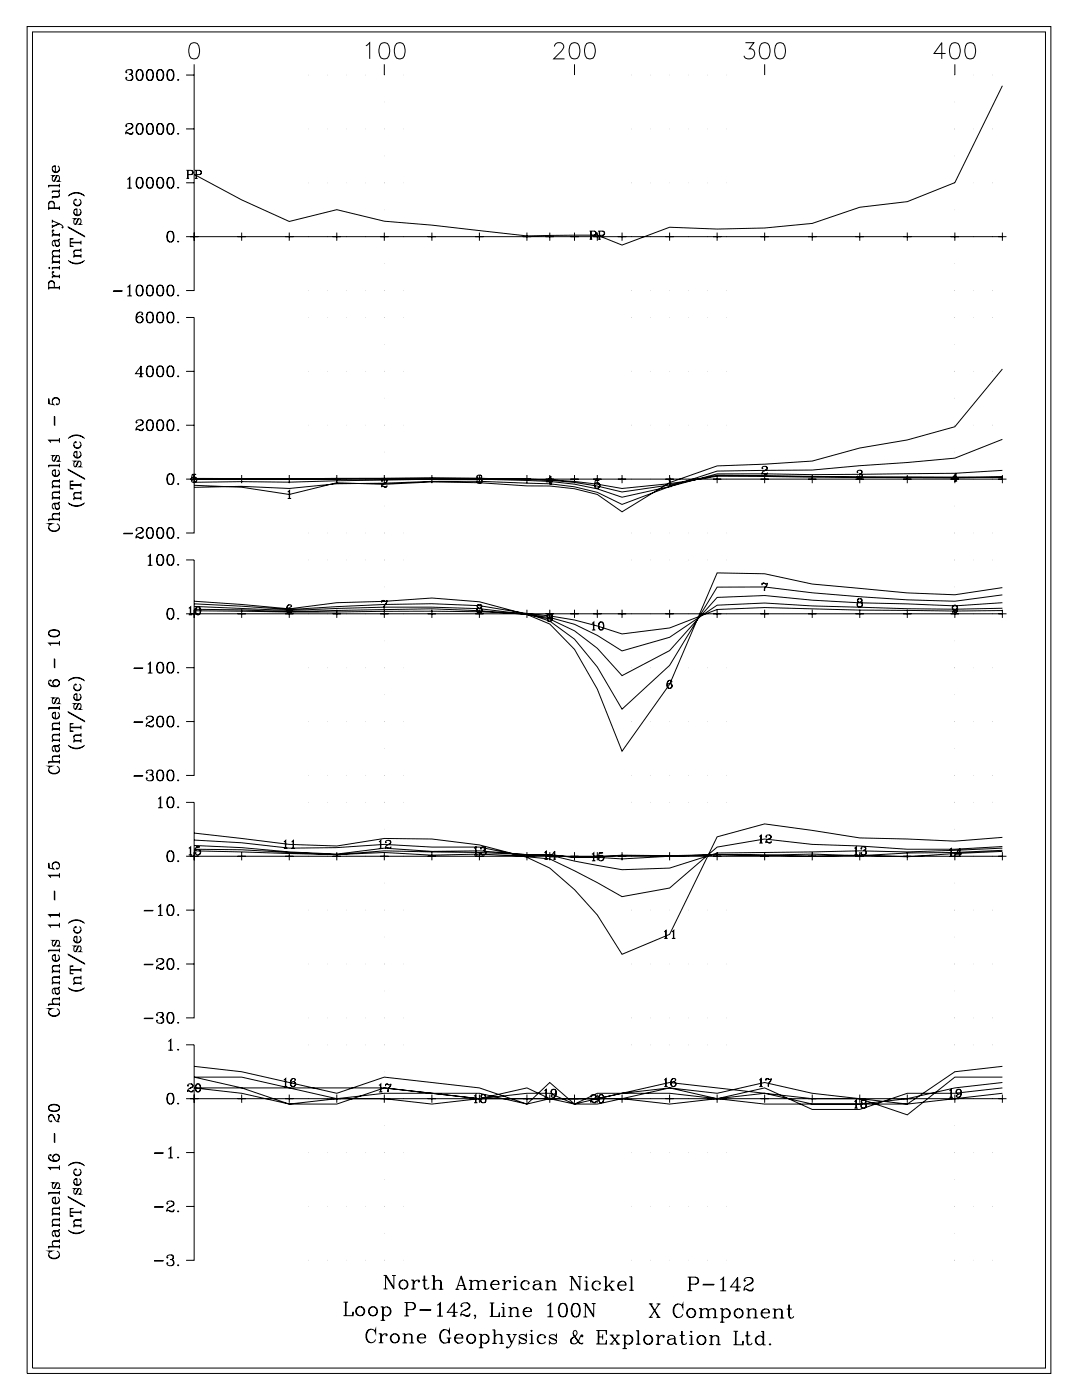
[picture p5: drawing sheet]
<svg xmlns="http://www.w3.org/2000/svg" width="215mm" height="279mm" viewBox="0 0 215 279" stroke-linecap="round" stroke-linejoin="round" font-family="sans-serif">
<g fill="none" stroke="#000" stroke-width=".2">
<path d="M5.4 5.3h204v268.5h-204zM6.5 6.4h201.9v266.3h-201.9zM25.2 14.3l.1 .1-.1 .1v-.4a.85 .85 0 0 1 1.2 .1l-.1 .5-.6 .1M26 13.9a.51 .51 0 0 1 .2 .8l-.2 .1a.62 .62 0 0 1 .5 .6 .62 .62 0 0 1-.5 .6l-.7-.1-.2-.3 .1-.2 .1 .1-.1 .1M26.3 15a.65 .65 0 0 1-.3 1M27.7 13.9a1.16 1.16 0 0 0-.5 1.7 .66 .66 0 0 0 .6 .4 .66 .66 0 0 0 .6-.4 1.71 1.71 0 0 0-.2-1.6 .58 .58 0 0 0-.9 .3 1.25 1.25 0 0 0 .4 1.7M27.9 13.9a1.38 1.38 0 0 1 0 2.1M29.8 13.9a.97 .97 0 0 0-.6 1.2l.1 .5a.67 .67 0 0 0 .6 .4 .67 .67 0 0 0 .6-.4 1.82 1.82 0 0 0-.2-1.6 .58 .58 0 0 0-.9 .3 1.26 1.26 0 0 0 .4 1.7M30 13.9a1.36 1.36 0 0 1 0 2.1M31.8 13.9a1.16 1.16 0 0 0-.5 1.7 .66 .66 0 0 0 .6 .4 .66 .66 0 0 0 .6-.4 1.71 1.71 0 0 0-.2-1.6 .58 .58 0 0 0-.9 .3 1.25 1.25 0 0 0 .4 1.7M32 13.9a1.38 1.38 0 0 1 0 2.1M33.9 13.9a.97 .97 0 0 0-.7 1.2l.1 .5a.67 .67 0 0 0 .7 .4 .67 .67 0 0 0 .6-.4 1.82 1.82 0 0 0-.2-1.6 .58 .58 0 0 0-.9 .3 1.26 1.26 0 0 0 .4 1.7"/>
<path d="M34.1 13.9a1.36 1.36 0 0 1 0 2.1M35.5 15.8l.1 .1-.1 .1zM37.1 15h1.6M38.1 8.7a1.05 1.05 0 0 1 1.5 .4 2.68 2.68 0 0 1-.3 2.5 1.06 1.06 0 0 1-1.5-.5 2.68 2.68 0 0 1 .3-2.4zM38.7 15v42.9h-1.6M38.7 12.8v2.2M61.4 15h.1M65.2 15h.1M69 15h.1M72.8 15h.1M72.9 9.1l.8-.6v3.2M76 8.7a1.05 1.05 0 0 1 1.5 .4 2.71 2.71 0 0 1-.3 2.5 1.05 1.05 0 0 1-1.5-.5 2.63 2.63 0 0 1 .3-2.4z"/>
<path d="M76.6 12.8v2.2M76.6 15h.1M79.1 8.7a1.05 1.05 0 0 1 1.5 .4 2.68 2.68 0 0 1-.3 2.5 1.06 1.06 0 0 1-1.6-.5 2.69 2.69 0 0 1 .4-2.4zM80.4 15h.1M110.5 9.3a.83 .83 0 0 1 .6-.8h.6a.79 .79 0 0 1 .5 1.2l-1.8 2h2.1M113.9 8.7a1.05 1.05 0 0 1 1.5 .4 2.7 2.7 0 0 1-.3 2.5 1.06 1.06 0 0 1-1.5-.5 2.68 2.68 0 0 1 .3-2.4zM114.5 12.8v2.2M116.9 8.7a1.05 1.05 0 0 1 1.6 .4 2.63 2.63 0 0 1-.3 2.5 1.05 1.05 0 0 1-1.6-.5 2.71 2.71 0 0 1 .3-2.4zM125.9 15h.1M129.7 15h.1M133.5 15h.1M137.2 15h.1"/>
<path d="M141 15h.1M144.8 15h.1M148.6 8.5h1.6l-.9 1.2a1.04 1.04 0 0 1 1.1 1.2 1.04 1.04 0 0 1-1.4 .8l-.4-.1-.3-.5M151.8 8.7a1.05 1.05 0 0 1 1.5 .4 2.68 2.68 0 0 1-.3 2.5 1.05 1.05 0 0 1-1.5-.5 2.65 2.65 0 0 1 .3-2.4zM152.4 12.8v2.2M154.9 8.7a1.05 1.05 0 0 1 1.5 .4 2.69 2.69 0 0 1-.3 2.5 1.06 1.06 0 0 1-1.6-.5 2.68 2.68 0 0 1 .4-2.4zM188.5 10.7h-2.3l1.5-2.2v3.2M189.7 8.7a1.04 1.04 0 0 1 1.5 .4 2.63 2.63 0 0 1-.3 2.5 1.05 1.05 0 0 1-1.5-.5 2.68 2.68 0 0 1 .3-2.4zM190.3 15h.1M190.3 12.8v2.2M192.8 8.7a1.05 1.05 0 0 1 1.5 .4 2.74 2.74 0 0 1-.3 2.5 1.06 1.06 0 0 1-1.6-.5 2.65 2.65 0 0 1 .4-2.4zM194.1 15h.1"/>
<path d="M197.9 15h.1M199.8 17.1l-9.5 19.3-9.5 3.8-9.5 1.1-9.4 3.2-9.5 .9-9.5 .3-9.4-.4-9.5 3.5-5-1.9-14 .1-18.9-2.1-9.5-.8-9.5-2.3-9.5 2.3-9.4-4.3-9.5-5M9.7 37h2.1M10.4 33.8a.75 .75 0 0 0 .7 .5 .75 .75 0 0 0 .7-.5M11 33.2l-.5 .1M11.4 35l-.5 1h-.4a.7 .7 0 0 1 .1-.9l.2-.1h-.4l.2 .1M11.5 38.2a.66 .66 0 0 1 0 1.1h-1.1M11.5 33.1a.72 .72 0 0 1 .2 1 .72 .72 0 0 1-1.1 0 .72 .72 0 0 1 .2-1h.2v1.2M11.6 36l.2 .1h-.4l.4-.4v-.4l-.2-.3h-.3l-.6 1.1M11.8 38.9l-.3 .3h-1.1v.4M11.8 36.6v.8M11.8 37.8v.4h-1.4"/>
<path d="M11.8 38.1h-1.4v.4M11.8 36.9h-2.1v.5M13.6 39.1a2.2 2.2 0 0 1 3.3 0M13.8 38.9l.4-.2a2.57 2.57 0 0 1 2.5 .2M15.8 39.7a.72 .72 0 0 1 .2 1.1 .72 .72 0 0 1-1.1 0 .72 .72 0 0 1 .2-1.1v.2l-.1-.1M25.2 25l.1 .1h-.2a.73 .73 0 0 1 .7-.5 .73 .73 0 0 1 .7 .6l-.4 .4a1.07 1.07 0 0 0-1 1.2M25.4 35.8l.5-.4v2.1M25.4 37.5h.9M25.8 35.5v2M26 24.6l.2 .1a.48 .48 0 0 1 .1 .7l-.7 .4M26.5 26.5l-.3 .2-.8-.2-.3 .1M26.5 26.3l-.2 .5h-.4l-.5-.3"/>
<path d="M27.7 35.4a1.16 1.16 0 0 0-.5 1.7 .66 .66 0 0 0 .6 .4 .66 .66 0 0 0 .6-.4 1.71 1.71 0 0 0-.2-1.6 .58 .58 0 0 0-.9 .3 1.25 1.25 0 0 0 .4 1.7M27.7 24.6a1.16 1.16 0 0 0-.5 1.8 .66 .66 0 0 0 .6 .4 .66 .66 0 0 0 .6-.4 1.71 1.71 0 0 0-.2-1.7 .58 .58 0 0 0-.9 .3 1.25 1.25 0 0 0 .4 1.8M27.9 35.4a1.38 1.38 0 0 1 0 2.1M27.9 24.6a1.38 1.38 0 0 1 0 2.2M29.8 35.4a.97 .97 0 0 0-.6 1.2l.1 .5a.67 .67 0 0 0 .6 .4 .67 .67 0 0 0 .6-.4 1.82 1.82 0 0 0-.2-1.6 .58 .58 0 0 0-.9 .3 1.26 1.26 0 0 0 .4 1.7M29.8 24.6a.97 .97 0 0 0-.6 1.2l.1 .6a.67 .67 0 0 0 .6 .4 .67 .67 0 0 0 .6-.4 1.82 1.82 0 0 0-.2-1.7 .58 .58 0 0 0-.9 .3 1.26 1.26 0 0 0 .4 1.8M30 35.4a1.36 1.36 0 0 1 0 2.1M30 24.6a1.36 1.36 0 0 1 0 2.2M31.8 35.4a1.16 1.16 0 0 0-.5 1.7 .66 .66 0 0 0 .6 .4 .66 .66 0 0 0 .6-.4 1.71 1.71 0 0 0-.2-1.6 .58 .58 0 0 0-.9 .3 1.25 1.25 0 0 0 .4 1.7M31.8 24.6a1.16 1.16 0 0 0-.5 1.8 .66 .66 0 0 0 .6 .4 .66 .66 0 0 0 .6-.4 1.71 1.71 0 0 0-.2-1.7 .58 .58 0 0 0-.9 .3 1.25 1.25 0 0 0 .4 1.8M32 35.4a1.38 1.38 0 0 1 0 2.1M32 24.6a1.38 1.38 0 0 1 0 2.2"/>
<path d="M33.9 35.4a.97 .97 0 0 0-.7 1.2l.1 .5a.67 .67 0 0 0 .7 .4 .67 .67 0 0 0 .6-.4 1.82 1.82 0 0 0-.2-1.6 .58 .58 0 0 0-.9 .3 1.26 1.26 0 0 0 .4 1.7M33.9 24.6a.97 .97 0 0 0-.7 1.2l.1 .6a.67 .67 0 0 0 .7 .4 .67 .67 0 0 0 .6-.4 1.82 1.82 0 0 0-.2-1.7 .58 .58 0 0 0-.9 .3 1.26 1.26 0 0 0 .4 1.8M34.1 35.4a1.36 1.36 0 0 1 0 2.1M34.1 24.6a1.36 1.36 0 0 1 0 2.2M35.5 37.3l.1 .1-.1 .1zM35.5 26.6l.1 .1-.1 .1zM37.1 36.4h1.6M37.1 25.7h1.6M37.2 34h.9a.43 .43 0 0 1 .4 .4 .43 .43 0 0 1-.4 .4h-.6M37.2 35.6h.5M37.4 34v1.6M37.5 34v1.6"/>
<path d="M38.1 34l.3 .3-.1 .3-.2 .2M38.8 34h1a.43 .43 0 0 1 .4 .4 .43 .43 0 0 1-.4 .4h-.6M38.8 35.6h.6M39.1 34v1.6M39.2 34v1.6M39.8 34l.3 .3-.1 .3-.2 .2M61.4 36.4h.1M61.4 25.7h.1M65.2 36.4h.1M65.2 25.7h.1M69 36.4h.1M69 25.7h.1"/>
<path d="M72.8 36.4h.1M72.8 25.7h.1M76.6 36.4h.1M76.6 25.7h.1M76.6 31.1h.1M76.6 20.3h.1M80.4 36.4h.1M80.4 25.7h.1M125.9 36.4h.1M125.9 25.7h.1M129.7 36.4h.1M129.7 25.7h.1"/>
<path d="M133.5 36.4h.1M133.5 25.7h.1M137.2 36.4h.1M137.2 25.7h.1M141 36.4h.1M141 25.7h.1M144.8 36.4h.1M144.8 25.7h.1M190.3 36.4h.1M190.3 25.7h.1M190.3 31.1h.1M190.3 20.3h.1"/>
<path d="M194.1 36.4h.1M194.1 25.7h.1M197.9 36.4h.1M197.9 25.7h.1M9.7 56.5a.58 .58 0 0 1 .6-.4 .58 .58 0 0 1 .5 .4M9.7 40.6a.58 .58 0 0 1 .6-.4 .58 .58 0 0 1 .5 .4M9.7 57.4h2.1M9.7 57.3h2.1M9.7 41.5h2.1M9.7 41.4h2.1M9.8 53.3v.2l-.1-.1zM10.4 44l1.4 .6a.84 .84 0 0 1 .8 .7l-.1 .1v-.2"/>
<path d="M10.4 55.1h1.4M10.4 43.8v.6M10.4 44.8v.6M10.4 53.4h1.4M10.4 52.3h1.4M10.4 46.9h1.4M10.5 54.2l.1 .1 .1-.1-.2-.1a.59 .59 0 0 0 0 .6 .59 .59 0 0 0 .5 .3M10.5 45.9h.2l-.2-.1a.59 .59 0 0 0 .5 1M10.8 57.3v-.8a.56 .56 0 0 0-.5-.6 .56 .56 0 0 0-.6 .6v1.2M10.8 48l.3 1 .4 .1a.65 .65 0 0 0 0-1.1M10.8 41.4v-.8a.56 .56 0 0 0-.5-.5 .56 .56 0 0 0-.6 .5v1.3M11 48.7a.42 .42 0 0 0 .4 .3 .42 .42 0 0 0 .4-.3"/>
<path d="M11.6 44.6l-1.2 .5M11.8 51.1h-1.1a.66 .66 0 0 0 0 1.1M11.8 51.2h-1.1l-.3 .3M11.8 49.9h-1.1a.66 .66 0 0 0 0 1.2M11.8 50h-1.1l-.3 .3M11.8 47.7l-.3 .2-.9 .1a.7 .7 0 0 0-.1 .9l.2 .1-.1-.1M11.8 47.6l-.1 .3-.2 .1h-.9M11.8 41.1v.8M11.8 46.5v.7M11.8 49.6v.7M11.8 50.7v.8M11.8 51.9v.7"/>
<path d="M11.8 53v.7M11.8 54.7v.8M11.8 57v.7M11.8 55h-1.4v.5M11.8 46.8h-1.4v.4M11.8 52.2h-1.4v.4M11.8 53.3h-1.4v.4M11.8 44.6l-1.4 .6M13.6 51.9a2.2 2.2 0 0 0 3.3 0M13.6 45.2l3.3 2zM13.8 52.1l.4 .2a2.67 2.67 0 0 0 2.5-.2M14 47.7l.6-.1h-.6v1.5h.6l-.6-.1"/>
<path d="M14 48.4h2.1M14 48.3h2.1M14.7 42.4a.75 .75 0 0 0 .7 .5 .75 .75 0 0 0 .7-.5M14.7 40.4a.75 .75 0 0 0 .7 .5 .75 .75 0 0 0 .7-.5M14.7 51.1h1.4M15.3 41.8l-.5 .1M15.7 43.6l-.5 1h-.4a.7 .7 0 0 1 .1-.9l.2-.1h-.4l.2 .1M15.8 41.7a.72 .72 0 0 1 .2 1 .72 .72 0 0 1-1.1 0 .72 .72 0 0 1 .2-1h.2v1.2M15.9 44.6l.2 .1h-.4l.4-.4v-.4l-.2-.3h-.3l-.6 1.1M16.1 49.8h-1.1a.65 .65 0 0 0 0 1.2M16.1 49.9h-1.1l-.3 .3M16.1 51h-1.4v.4"/>
<path d="M16.1 48v.7M16.1 49.5v.7M16.1 50.7v.7M22.6 58l1.7 .1zM25.4 57.2l.5-.4v2.2M25.4 59h.9M25.8 56.9v2.1M27.7 56.8a1.16 1.16 0 0 0-.5 1.8 .66 .66 0 0 0 .6 .4 .66 .66 0 0 0 .6-.4 1.71 1.71 0 0 0-.2-1.7 .58 .58 0 0 0-.9 .3 1.25 1.25 0 0 0 .4 1.8M27.9 56.8a1.38 1.38 0 0 1 0 2.2M29.8 56.8a.97 .97 0 0 0-.6 1.3l.1 .5a.67 .67 0 0 0 .6 .4 .67 .67 0 0 0 .6-.4 1.82 1.82 0 0 0-.2-1.7 .58 .58 0 0 0-.9 .3 1.26 1.26 0 0 0 .4 1.8M30 56.8a1.36 1.36 0 0 1 0 2.2M31.8 56.8a1.16 1.16 0 0 0-.5 1.8 .66 .66 0 0 0 .6 .4 .66 .66 0 0 0 .6-.4 1.71 1.71 0 0 0-.2-1.7 .58 .58 0 0 0-.9 .3 1.25 1.25 0 0 0 .4 1.8"/>
<path d="M32 56.8a1.38 1.38 0 0 1 0 2.2M33.9 56.8a.97 .97 0 0 0-.7 1.3l.1 .5a.67 .67 0 0 0 .7 .4 .67 .67 0 0 0 .6-.4 1.82 1.82 0 0 0-.2-1.7 .58 .58 0 0 0-.9 .3 1.26 1.26 0 0 0 .4 1.8M33.9 46.1a.97 .97 0 0 0-.7 1.2l.1 .5a.67 .67 0 0 0 .7 .5 .67 .67 0 0 0 .6-.5 1.82 1.82 0 0 0-.2-1.6 .58 .58 0 0 0-.9 .3 1.26 1.26 0 0 0 .4 1.7M34.1 56.8a1.36 1.36 0 0 1 0 2.2M34.1 46.1a1.36 1.36 0 0 1 0 2.1M35.5 58.8l.1 .1-.1 .1zM35.5 48l.1 .1-.1 .1zM37.1 47.2h2.4M38.7 47.2h161.1M38.7 46.4v1.6M47.3 47.2h1.7M48.2 46.4v1.6"/>
<path d="M56.8 47.2h1.7M57.6 46.4v1.6M61.4 57.9h.1M61.4 47.2h.1M65.2 57.9h.1M65.2 47.2h.1M66.3 47.2h1.6M67.1 46.4v1.6M69 57.9h.1M69 47.2h.1M72.8 57.9h.1M72.8 47.2h.1"/>
<path d="M75.8 47.2h1.6M76.6 46.4v1.6M76.6 57.9h.1M76.6 47.2h.1M76.6 52.5h.1M76.6 41.8h.1M80.4 57.9h.1M80.4 47.2h.1M85.3 47.2h1.6M86.1 46.4v1.6M94.7 47.2h1.7M95.5 46.4v1.6"/>
<path d="M104.2 47.2h1.6M105 46.4v1.6M108.8 47.2h1.6M109.6 46.4v1.6M113.7 47.2h1.6M114.5 46.4v1.6M117.5 46.1h.9a.42 .42 0 0 1 .4 .4 .42 .42 0 0 1-.4 .4h-.6M117.5 47.7h.5M117.7 46.1v1.6M117.8 46.1v1.6M118.2 47.2h1.7M118.4 46.1l.3 .3v.4l-.3 .1"/>
<path d="M119 46.4v1.6M119.2 46.1h.9l.4 .3-.1 .4-.9 .1M119.2 47.7h.5M119.4 46.1v1.6M119.5 46.1v1.6M120.1 46.1l.3 .3v.4l-.3 .1M123.2 47.2h1.6M124 46.4v1.6M125.9 57.9h.1M125.9 47.2h.1M129.7 57.9h.1M129.7 47.2h.1"/>
<path d="M132.6 47.2h1.7M133.5 57.9h.1M133.5 47.2h.1M133.5 46.4v1.6M137.2 57.9h.1M137.2 47.2h.1M141 57.9h.1M141 47.2h.1M142.1 47.2h1.6M142.9 46.4v1.6M144.8 57.9h.1M144.8 47.2h.1"/>
<path d="M151.6 47.2h1.6M152.4 46.4v1.6M161.1 47.2h1.6M161.9 46.4v1.6M170.5 47.2h1.7M171.3 46.4v1.6M180 47.2h1.6M180.8 46.4v1.6M189.5 47.2h1.6M190.3 57.9h.1M190.3 47.2h.1M190.3 52.5h.1"/>
<path d="M190.3 41.8h.1M190.3 46.4v1.6M194.1 57.9h.1M194.1 47.2h.1M197.9 57.9h.1M197.9 47.2h.1M199 47.2h1.6M199.8 46.4v1.6M10.4 79.9a.75 .75 0 0 1 .7-.6 .75 .75 0 0 1 .7 .6M27.7 75.1h.7M27.8 62.2a1.29 1.29 0 0 0-.1 2.2M27.9 63a.69 .69 0 0 1 .5 .7 .69 .69 0 0 1-.5 .7"/>
<path d="M28 73.1v2M28.3 62.5l-.1 .1 .1 .1 .1-.2a.67 .67 0 0 0-.6-.3 .67 .67 0 0 0-.6 .5 1.1 1.1 0 0 0 .5 1.7 .67 .67 0 0 0 .8-.6 .67 .67 0 0 0-.5-.8 .67 .67 0 0 0-.8 .6M28.6 74.5h-1.6l1.1-1.6v2.2M29.8 72.9a.97 .97 0 0 0-.6 1.3l.1 .5a.67 .67 0 0 0 .6 .4 .67 .67 0 0 0 .6-.4 1.82 1.82 0 0 0-.2-1.6 .58 .58 0 0 0-.9 .3 1.26 1.26 0 0 0 .4 1.7M29.8 62.2a.97 .97 0 0 0-.6 1.2l.1 .5a.67 .67 0 0 0 .6 .5 .67 .67 0 0 0 .6-.5 1.82 1.82 0 0 0-.2-1.6 .58 .58 0 0 0-.9 .3 1.26 1.26 0 0 0 .4 1.8M30 72.9a1.36 1.36 0 0 1 0 2.2M30 62.2a1.36 1.36 0 0 1 0 2.2M31.8 72.9a1.16 1.16 0 0 0-.5 1.8 .66 .66 0 0 0 .6 .4 .66 .66 0 0 0 .6-.4 1.71 1.71 0 0 0-.2-1.6 .58 .58 0 0 0-.9 .3 1.25 1.25 0 0 0 .4 1.7M31.8 62.2a1.16 1.16 0 0 0-.5 1.7 .66 .66 0 0 0 .6 .5 .66 .66 0 0 0 .6-.5 1.71 1.71 0 0 0-.2-1.6 .58 .58 0 0 0-.9 .3 1.25 1.25 0 0 0 .4 1.8M32 72.9a1.38 1.38 0 0 1 0 2.2M32 62.2a1.38 1.38 0 0 1 0 2.2M33.9 72.9a.97 .97 0 0 0-.7 1.3l.1 .5a.67 .67 0 0 0 .7 .4 .67 .67 0 0 0 .6-.4 1.82 1.82 0 0 0-.2-1.6 .58 .58 0 0 0-.9 .3 1.26 1.26 0 0 0 .4 1.7"/>
<path d="M33.9 62.2a.97 .97 0 0 0-.7 1.2l.1 .5a.67 .67 0 0 0 .7 .5 .67 .67 0 0 0 .6-.5 1.82 1.82 0 0 0-.2-1.6 .58 .58 0 0 0-.9 .3 1.26 1.26 0 0 0 .4 1.8M34.1 72.9a1.36 1.36 0 0 1 0 2.2M34.1 62.2a1.36 1.36 0 0 1 0 2.2M35.5 74.9l.1 .1-.1 .1zM35.5 64.1l.1 .1-.1 .2zM37.1 63.3h1.6v42.9h-1.6M37.1 74h1.6M61.4 74h.1M61.4 63.3h.1M65.2 74h.1M65.2 63.3h.1M69 74h.1"/>
<path d="M69 63.3h.1M72.8 74h.1M72.8 63.3h.1M76.6 74h.1M76.6 63.3h.1M76.6 79.4h.1M76.6 68.7h.1M80.4 74h.1M80.4 63.3h.1M125.9 74h.1M125.9 63.3h.1M129.7 74h.1"/>
<path d="M129.7 63.3h.1M133.5 74h.1M133.5 63.3h.1M137.2 74h.1M137.2 63.3h.1M141 74h.1M141 63.3h.1M144.8 74h.1M144.8 63.3h.1M190.3 74h.1M190.3 63.3h.1M190.3 79.4h.1"/>
<path d="M190.3 68.7h.1M194.1 74h.1M194.1 63.3h.1M197.9 74h.1M197.9 63.3h.1M199.8 73.6l-9.5 11.5-9.5 2.6-9.5 1.6-9.4 2.6-9.5 .6-9.5 .4-9.4 3.3-9.5 5.8-5-3.4-4.5-1.2-4.9-.5-4.6-.1-9.5-.6-9.4-.1-9.5 .4-9.5-.3-9.5 2.4-9.4-1.5-9.5-.4M9.7 92.8h2.1M9.8 80.5l-.1-1.1v1.1l1 .2a.77 .77 0 0 1-.2-1.2 .77 .77 0 0 1 1.2 0 .77 .77 0 0 1-.3 1.2l-.2-.1 .1-.1 .1 .1M9.8 87.8h2M10.4 94.4a.75 .75 0 0 0 .7 .5 .75 .75 0 0 0 .7-.5M10.4 99.3h1.4M10.4 97h1.4"/>
<path d="M10.8 83l.1 1.8zM11 93.8l-.5 .1M11.4 90.8l-.5 1-.3 .1a.7 .7 0 0 1-.1-.9l.3-.2h-.4l.2 .1M11.5 93.7a.72 .72 0 0 1 .2 1 .72 .72 0 0 1-1.1 0 .72 .72 0 0 1 .2-1h.2v1.2M11.6 91.8l.2 .1h-.4l.4-.4v-.4l-.2-.3h-.3l-.6 1.1M11.8 100l-.1 .3-.2 .1h-.9M11.8 98.1h-1.1a.66 .66 0 0 0 0 1.1M11.8 98.2h-1.1l-.3 .3M11.8 95.8h-1.1a.65 .65 0 0 0 0 1.1M11.8 95.9h-1.1l-.3 .3M11.8 87.7h-2.1l.4 .5M11.8 87.3v.9"/>
<path d="M11.8 92.4v.7M11.8 95.5v.7M11.8 96.6v.7M11.8 97.8v.7M11.8 98.9v.7M11.8 96.9h-1.4v.4M11.8 99.2h-1.4v.4M11.8 92.7h-2.1v.4M13.6 93.6l3.3 1.9zM13.6 87.4a2.2 2.2 0 0 1 3.3 0M13.8 87.2l.4-.2a2.56 2.56 0 0 1 2.5 .2M14 96l.6-.1h-.6v1.5h.6l-.6-.1"/>
<path d="M14 96.7h2.1M14 96.6h2.1M14.7 90.7a.75 .75 0 0 0 .7 .5 .75 .75 0 0 0 .7-.5M14.7 88.7a.75 .75 0 0 0 .7 .6 .75 .75 0 0 0 .7-.6M14.7 99.4h1.4M15.3 90.1l-.5 .1M15.7 91.9l-.5 1h-.4a.7 .7 0 0 1 .1-.9l.2-.1h-.4l.2 .1M15.8 90a.72 .72 0 0 1 .2 1.1 .72 .72 0 0 1-1.1 0 .72 .72 0 0 1 .2-1.1h.2v1.2M15.8 88a.72 .72 0 0 1 .2 1.1 .72 .72 0 0 1-1.1 0 .72 .72 0 0 1 .2-1.1v.2l-.1-.1M15.9 92.9l.2 .1h-.4l.4-.4v-.4l-.2-.3h-.3l-.6 1.1M16.1 98.2h-1.1a.65 .65 0 0 0 0 1.1M16.1 98.3h-1.1l-.3 .3"/>
<path d="M16.1 99.3h-1.4v.4M16.1 96.3v.7M16.1 97.8v.8M16.1 99v.7M27.2 84.1v.2l-.1-.1a.74 .74 0 0 1 .8-.5 .74 .74 0 0 1 .6 .6l-.4 .4a1.06 1.06 0 0 0-1 1.1M28 83.7l.2 .1a.49 .49 0 0 1 .1 .7l-.7 .4M28.5 85.5l-.3 .2-.8-.2-.3 .1M28.5 85.3l-.2 .5h-.4l-.5-.3M29.8 83.7a.97 .97 0 0 0-.6 1.2l.1 .5a.67 .67 0 0 0 .6 .4 .67 .67 0 0 0 .6-.4 1.82 1.82 0 0 0-.2-1.6 .58 .58 0 0 0-.9 .3 1.26 1.26 0 0 0 .4 1.7M30 83.7a1.36 1.36 0 0 1 0 2.1M31.8 83.7a1.16 1.16 0 0 0-.5 1.7 .66 .66 0 0 0 .6 .4 .66 .66 0 0 0 .6-.4 1.71 1.71 0 0 0-.2-1.6 .58 .58 0 0 0-.9 .3 1.25 1.25 0 0 0 .4 1.7M32 83.7a1.38 1.38 0 0 1 0 2.1"/>
<path d="M33.9 94.4a.97 .97 0 0 0-.7 1.2l.1 .6a.67 .67 0 0 0 .7 .4 .67 .67 0 0 0 .6-.4 1.82 1.82 0 0 0-.2-1.7 .58 .58 0 0 0-.9 .3 1.26 1.26 0 0 0 .4 1.8M33.9 83.7a.97 .97 0 0 0-.7 1.2l.1 .5a.67 .67 0 0 0 .7 .4 .67 .67 0 0 0 .6-.4 1.82 1.82 0 0 0-.2-1.6 .58 .58 0 0 0-.9 .3 1.26 1.26 0 0 0 .4 1.7M34.1 94.4a1.36 1.36 0 0 1 0 2.2M34.1 83.7a1.36 1.36 0 0 1 0 2.1M35.5 96.4l.1 .1-.1 .1zM35.5 85.6l.1 .1-.1 .1zM37.1 95.5h2.4M37.1 84.8h1.6M38.3 94.6h.8h-.8l-.1 .7a.58 .58 0 0 1 .8-.2 .58 .58 0 0 1 0 .9 .58 .58 0 0 1-.8-.2v-.1v.1M38.7 95.5h161.1M38.7 94.7v1.6M38.8 95.1l.1 .1a.56 .56 0 0 1 .3 .5 .56 .56 0 0 1-.4 .5"/>
<path d="M47.3 95.5h1.7M48.2 94.7v1.6M56.8 95.5h1.7M57.3 98.1l.4-.3v1.6M57.3 99.4h.7M57.6 94.7v1.6M57.6 97.8v1.6M61.4 95.5h.1M61.4 84.8h.1M65.2 95.5h.1M65.2 84.8h.1M66.3 95.5h1.6"/>
<path d="M67.1 94.7v1.6M69 95.5h.1M69 84.8h.1M72.8 95.5h.1M72.8 84.8h.1M75.8 95.5h1.6M76.1 95.8v.2v-.1a.55 .55 0 0 1 .5-.4 .55 .55 0 0 1 .5 .5l-.3 .3a.81 .81 0 0 0-.7 .8M76.6 94.7v1.6M76.6 95.5h.1M76.6 84.8h.1M76.6 90.1h.1M76.8 95.5l.2 .2 .1 .3-.7 .4"/>
<path d="M77.1 96.9l-.2 .1-.6-.1-.2 .1M77.1 96.7l-.1 .4-.7-.2M80.4 95.5h.1M80.4 84.8h.1M85.3 95.5h1.6M86.1 94.7v1.6M94.7 95.5h1.7M95.1 95l.1 .1h-.2a.51 .51 0 0 1 .5-.4 .51 .51 0 0 1 .5 .5l-.1 .1-.4 .1M95.5 94.7v1.6M95.7 94.7l.2 .2v.4l-.2 .1 .2 .1a.44 .44 0 0 1 .2 .5 .44 .44 0 0 1-.4 .3l-.5-.1-.2-.2 .1-.2v.2M95.9 95.5l.1 .5-.3 .3M104.2 95.5h1.6"/>
<path d="M105 94.7v1.6M108.8 95.5h1.6M109.5 96.5h.5M109.6 94.7v1.6M109.7 95v1.5M110.2 96h-1.2l.8-1.1v1.6M113.7 95.5h1.6M114.5 94.7v1.6M118.2 95.5h1.7M118.7 95.8l.7-.1h-.7l-.2 .8a.58 .58 0 0 1 .9-.2 .58 .58 0 0 1 0 .9 .58 .58 0 0 1-.9-.2l.1-.2v.2M119 94.7v1.6M119.1 96.2l.4 .5-.1 .4-.3 .2"/>
<path d="M123.2 95.5h1.6M124 94.7v1.6M125.9 95.5h.1M125.9 84.8h.1M129.7 95.5h.1M129.7 84.8h.1M132.6 95.5h1.7M133.1 95.7l.4-.3v1.6M133.1 97h.7M133.5 95.5h.1M133.5 84.8h.1M133.5 94.7v2.3"/>
<path d="M137.2 95.5h.1M137.2 84.8h.1M141 95.5h.1M141 84.8h.1M142.1 95.5h1.6M142.9 94.7v1.6M144.8 95.5h.1M144.8 84.8h.1M151.6 95.5h1.6M151.9 93.3h.1h-.1a.55 .55 0 0 1 .5-.4 .55 .55 0 0 1 .5 .5l-.3 .3a.81 .81 0 0 0-.7 .9M152.4 94.7v1.6M152.6 92.9l.2 .2 .1 .3-.7 .5"/>
<path d="M152.9 94.3l-.2 .2-.8-.1M152.9 94.2l-.1 .4-.7-.3M161.1 95.5h1.6M161.9 94.7v1.6M170.5 95.5h1.7M170.9 94l.1 .1h-.2a.51 .51 0 0 1 .5-.4 .51 .51 0 0 1 .5 .5l-.1 .1-.4 .1M171.3 94.7v1.6M171.5 93.7l.2 .3v.3l-.2 .1 .2 .1a.45 .45 0 0 1 .2 .5 .45 .45 0 0 1-.4 .3h-.5l-.2-.3 .1-.1v.1M171.7 94.6l.1 .4-.3 .3M180 95.5h1.6M180.8 94.7v1.6M189.5 95.5h1.6"/>
<path d="M190.2 95.9h.6M190.3 95.5h.1M190.3 84.8h.1M190.3 90.1h.1M190.3 94.7v1.6M190.5 94.4v1.5M190.9 95.4h-1.2l.8-1.1v1.6M194.1 95.5h.1M194.1 84.8h.1M197.9 95.5h.1M197.9 84.8h.1M199 95.5h1.6"/>
<path d="M199.8 87.6l-9.5 3.7-28.4 2.4-19 .2-9.4 3.1-9.5 3.5-5-2.4-4.5-1.1-4.9-.6-14.1-.5h-9.4l-9.5 .4-9.5 .1-9.5 1-9.4-.5-9.5 .2M199.8 93.8l-9.5 .5a1704.4 1704.4 0 0 1-47.4 .2l-9.4 2.5-9.5 2.1a51 51 0 0 0-19-3.3 644.3 644.3 0 0 0-37.9 0l-9.5 .3-9.4-.1-9.5 .1M199.8 95h-28.5l-28.4-.3-9.4 2-9.5 1.4a72.2 72.2 0 0 0-19-2.6 1071.9 1071.9 0 0 0-47.4 0h-18.9M199.8 95.1l-9.5 .1-47.4-.3-9.4 1.5-9.5 1a95.8 95.8 0 0 0-19-1.9l-18.9-.2-28.5 .1h-18.9M199.8 94.7v1.6M9.7 105.2a1.22 1.22 0 0 0 2.1 0M9.7 103.6h2.1M10.8 100.4l.3 1 .4 .1a.64 .64 0 0 0 0-1.1M11 101.1a.42 .42 0 0 0 .4 .3 .42 .42 0 0 0 .4-.3M11.3 104.4a.79 .79 0 0 1 .5 .9 .79 .79 0 0 1-.8 .6 .94 .94 0 0 1-1-.2 .94 .94 0 0 1-.2-1l.2-.2-.3-.1h.6l-.3 .1M11.8 102.3h-1.1a.66 .66 0 0 0 0 1.2M11.8 102.5h-1.1l-.3 .3"/>
<path d="M11.8 100.1l-.3 .2-.9 .1a.7 .7 0 0 0-.1 .9l.2 .1-.1-.1M11.8 102v.8M11.8 103.2v.7M11.8 103.5h-2.1v.4M13.6 100.2a2.2 2.2 0 0 0 3.3 0M13.8 100.4l.4 .2a2.67 2.67 0 0 0 2.5-.2M24.7 106.3l1.7 .1zM27.2 105.6v.2l-.1-.1a.74 .74 0 0 1 .8-.6 .74 .74 0 0 1 .6 .7l-.4 .4a1.07 1.07 0 0 0-1 1.1M28 105.2l.2 .1a.49 .49 0 0 1 .1 .7l-.7 .4M28.5 107l-.3 .2-.8-.2-.3 .1M28.5 106.8l-.2 .5h-.4l-.5-.3M29.5 110.9l.5-.4v2.2"/>
<path d="M29.5 112.7h.9M29.8 105.2a.97 .97 0 0 0-.6 1.2l.1 .5a.67 .67 0 0 0 .6 .4 .67 .67 0 0 0 .6-.4 1.82 1.82 0 0 0-.2-1.6 .58 .58 0 0 0-.9 .3 1.26 1.26 0 0 0 .4 1.7M29.9 110.6v2.1M30 105.2a1.36 1.36 0 0 1 0 2.1M31.8 105.2a1.16 1.16 0 0 0-.5 1.7 .66 .66 0 0 0 .6 .4 .66 .66 0 0 0 .6-.4 1.71 1.71 0 0 0-.2-1.6 .58 .58 0 0 0-.9 .3 1.25 1.25 0 0 0 .4 1.7M31.8 110.5a1.16 1.16 0 0 0-.5 1.8 .66 .66 0 0 0 .6 .4 .66 .66 0 0 0 .6-.4 1.71 1.71 0 0 0-.2-1.7 .58 .58 0 0 0-.9 .3 1.25 1.25 0 0 0 .4 1.8M32 105.2a1.38 1.38 0 0 1 0 2.1M32 110.5a1.38 1.38 0 0 1 0 2.2M33.9 105.2a.97 .97 0 0 0-.7 1.2l.1 .5a.67 .67 0 0 0 .7 .4 .67 .67 0 0 0 .6-.4 1.82 1.82 0 0 0-.2-1.6 .58 .58 0 0 0-.9 .3 1.26 1.26 0 0 0 .4 1.7M33.9 110.5a.97 .97 0 0 0-.7 1.3l.1 .5a.67 .67 0 0 0 .7 .4 .67 .67 0 0 0 .6-.4 1.82 1.82 0 0 0-.2-1.7 .58 .58 0 0 0-.9 .3 1.26 1.26 0 0 0 .4 1.8M34.1 105.2a1.36 1.36 0 0 1 0 2.1M34.1 110.5a1.36 1.36 0 0 1 0 2.2"/>
<path d="M35.5 107.1l.1 .1-.1 .1zM35.5 112.5l.1 .1-.1 .1zM37.1 111.6h1.6v43h-1.6M61.4 106.2h.1M61.4 111.6h.1M65.2 106.2h.1M65.2 111.6h.1M69 106.2h.1M69 111.6h.1M72.8 106.2h.1M72.8 111.6h.1M76.1 120l.2-.3 .5 .2 .3-.2v.4l-.5 .8v.4"/>
<path d="M76.1 119.7v.4M76.1 119.8h.3l.4 .1M76.6 106.2h.1M76.6 100.9h.1M76.6 111.6h.1M76.6 117h.1M80.4 106.2h.1M80.4 111.6h.1M125.9 106.2h.1M125.9 111.6h.1M129.7 106.2h.1M129.7 111.6h.1"/>
<path d="M133.5 106.2h.1M133.5 111.6h.1M137.2 106.2h.1M137.2 111.6h.1M141 106.2h.1M141 111.6h.1M144.8 106.2h.1M144.8 111.6h.1M151.9 116.5l.2-.3 .5 .2 .3-.2v.4a1.28 1.28 0 0 0-.5 1.2M151.9 116.2v.4M151.9 116.3h.3l.4 .1M152.9 116.6a1.14 1.14 0 0 0-.6 1.2"/>
<path d="M171.2 119.3l-.2 .1-.1 .4a.56 .56 0 0 0 .9 0v-.2a.5 .5 0 0 0-.8 0v.2l.2 .2M171.5 119.3l.2 .3v.4h-.2M190.3 106.2h.1M190.3 100.9h.1M190.3 111.6h.1M190.3 117h.1M194.1 106.2h.1M194.1 111.6h.1M197.9 106.2h.1M197.9 111.6h.1M199.8 117.1l-9.5 1.5-9.5-.4-18.9-1.8-9.5-2-9.5-.2-9.4 22.2-9.5 13.3-5-12.3-4.5-8-4.9-5-4.6-1.9-9.5-2.6-9.4-.7-9.5 .7-9.5 .2-9.5 1.3-9.4-.9-9.5-.7M199.8 118.6l-9.5 1.2a347.3 347.3 0 0 1-37.9-2.8h-9.5l-9.4 15.6-9.5 8.8-5-8.5-4.5-5.5-4.9-3.6-4.6-1.5-9.5-1.6-9.4-.4-9.5 .2-19 1-9.4-.7-9.5-.4"/>
<path d="M9.7 136.2a1.29 1.29 0 0 0 2.1 0M9.7 126.3a1.15 1.15 0 0 0 1.7 .5 .66 .66 0 0 0 .5-.6 .66 .66 0 0 0-.5-.6 1.74 1.74 0 0 0-1.6 .2 .59 .59 0 0 0 .3 .9 1.24 1.24 0 0 0 1.7-.4M9.7 126.1a1.38 1.38 0 0 1 2.1 0M9.8 128.3h2M10 135.6l.1 .1 .1-.1-.2-.1a.74 .74 0 0 0-.2 1 .74 .74 0 0 0 .8 .4h.6a.69 .69 0 0 0 .7-.8 .69 .69 0 0 0-.8-.6 .69 .69 0 0 0-.5 1l.5 .3M10.5 136a.69 .69 0 0 1 .7-.5 .69 .69 0 0 1 .6 .5M10.8 131.3l.1 1.8zM11.4 139.1l-.5 1-.3 .1a.7 .7 0 0 1-.1-.9l.3-.2h-.4l.2 .1M11.8 128.2h-2.1l.4 .5M11.8 127.8v.9M13.6 135.7a2.2 2.2 0 0 1 3.3 0M13.8 135.5l.4-.2a2.56 2.56 0 0 1 2.5 .2"/>
<path d="M14.7 139a.75 .75 0 0 0 .7 .5 .75 .75 0 0 0 .7-.5M14.7 137.1a.75 .75 0 0 0 .7 .5 .75 .75 0 0 0 .7-.5M15.3 138.4l-.5 .1M15.8 138.3a.72 .72 0 0 1 .2 1.1 .72 .72 0 0 1-1.1 0 .72 .72 0 0 1 .2-1.1h.2v1.2M15.8 136.4a.72 .72 0 0 1 .2 1 .72 .72 0 0 1-1.1 0 .72 .72 0 0 1 .2-1v.2l-.1-.1M26.7 133.1l1.7 .1zM29.5 132.4l.5-.4v2.2M29.5 134.2h.9M29.9 132.1v2.1M31.8 132a1.16 1.16 0 0 0-.5 1.7 .66 .66 0 0 0 .6 .5 .66 .66 0 0 0 .6-.5 1.71 1.71 0 0 0-.2-1.6 .58 .58 0 0 0-.9 .3 1.25 1.25 0 0 0 .4 1.8M32 132a1.38 1.38 0 0 1 0 2.2M33.9 132a.97 .97 0 0 0-.7 1.2l.1 .5a.67 .67 0 0 0 .7 .5 .67 .67 0 0 0 .6-.5 1.82 1.82 0 0 0-.2-1.6 .58 .58 0 0 0-.9 .3 1.26 1.26 0 0 0 .4 1.8"/>
<path d="M33.9 121.3a.97 .97 0 0 0-.7 1.2l.1 .5a.67 .67 0 0 0 .7 .4 .67 .67 0 0 0 .6-.4 1.82 1.82 0 0 0-.2-1.6 .58 .58 0 0 0-.9 .3 1.26 1.26 0 0 0 .4 1.7M34.1 132a1.36 1.36 0 0 1 0 2.2M34.1 121.3a1.36 1.36 0 0 1 0 2.1M35.5 133.9l.1 .1-.1 .2zM35.5 123.2l.1 .1-.1 .1zM37.1 122.3h2.4M37.1 133.1h1.6M37.6 121.2l.4-.3v1.6M37.6 122.5h.7M37.9 121v1.5M38.7 122.3h161.1M38.7 121.5v1.7"/>
<path d="M39.4 120.9a.92 .92 0 0 0 0 1.6h.1a.93 .93 0 0 0 0-1.6h-.1a1.04 1.04 0 0 0 0 1.6M39.5 120.9a1.04 1.04 0 0 1 0 1.6M47.3 122.3h1.7M48.2 121.5v1.7M56.8 122.3h1.7M57.6 120.5a.97 .97 0 0 0 0 1.7M57.6 121.5v1.7M57.7 121.2h.2a.51 .51 0 0 1 .2 .5 .51 .51 0 0 1-.4 .5M58 120.8v.1l.1-.1a.56 .56 0 0 0-.7-.2 .56 .56 0 0 0-.3 .6v.5a.52 .52 0 0 0 .6 .5 .52 .52 0 0 0 .4-.6 .52 .52 0 0 0-.7-.4l-.2 .4M61.4 133.1h.1M61.4 122.3h.1M65.2 133.1h.1"/>
<path d="M65.2 122.3h.1M66.3 122.3h1.6M67.1 121.5v1.7M69 133.1h.1M69 122.3h.1M72.8 133.1h.1M72.8 122.3h.1M75.8 122.3h1.6M76.6 121.5v1.7M76.6 133.1h.1M76.6 122.3h.1M76.6 138.5h.1"/>
<path d="M76.6 127.7h.1M77.1 120.1a1.15 1.15 0 0 0-.6 1.2M80.4 133.1h.1M80.4 122.3h.1M85.3 122.3h1.6M86.1 121.5v1.7M94.7 122.3h1.7M95.4 120.5l-.2 .1-.1 .4a.56 .56 0 0 0 .9 0v-.3a.55 .55 0 0 0-.8-.1v.4l.2 .2M95.4 121.2l-.4 .3a.53 .53 0 0 0 .7 .6 .53 .53 0 0 0 .2-.8l-.2-.1M95.4 121.2l-.3 .3 .1 .5 .2 .1M95.5 121.5v1.7M95.7 120.5l.2 .2v.4l-.2 .1"/>
<path d="M95.7 121.2l.3 .3-.1 .5-.2 .1M104.2 122.3h1.6M105 121.5v1.7M108.8 122.3h1.6M109.5 122.3l-.4 .4 .1 .3 .3 .3M109.6 121.5v1.7M109.6 122.3a.97 .97 0 0 1 0 1.6M110 122.8a.52 .52 0 0 1-.7 .4 .52 .52 0 0 1-.2-.8 .52 .52 0 0 1 .8 0 .88 .88 0 0 1 .2 .9 .88 .88 0 0 1-.8 .6l-.2-.2 .1-.2v.2M113.7 122.3h1.6M114.5 121.5v1.7M118 124.3l.4-.3v1.6M118 125.6h.7"/>
<path d="M118.2 122.3h1.7M118.3 124v1.6M119 121.5v1.7M119.7 124a.93 .93 0 0 0 0 1.6h.2a.93 .93 0 0 0 0-1.6h-.2a1.03 1.03 0 0 0 0 1.6M119.9 124a1.02 1.02 0 0 1 0 1.6M123.2 122.3h1.6M124 121.5v1.7M125.9 133.1h.1M125.9 122.3h.1M129.7 133.1h.1M129.7 122.3h.1M132.6 122.3h1.7"/>
<path d="M133.5 135.6a.97 .97 0 0 0-.1 1.6M133.5 133.1h.1M133.5 122.3h.1M133.5 121.5v1.7M133.5 136.2l.4 .5-.1 .3-.3 .2M133.8 135.8v.2l.1-.2-.2-.2a.63 .63 0 0 0-.8 .7v.4a.52 .52 0 0 0 .6 .6 .52 .52 0 0 0 .4-.7 .52 .52 0 0 0-.7-.3l-.2 .4M137.2 133.1h.1M137.2 122.3h.1M141 133.1h.1M141 122.3h.1M142.1 122.3h1.6M142.9 121.5v1.7"/>
<path d="M144.8 133.1h.1M144.8 122.3h.1M151.6 122.3h1.6M152.4 121.5v1.7M161.1 122.3h1.6M161.9 121.5v1.7M170.5 122.3h1.7M171.2 120l-.4 .3a.53 .53 0 0 0 .7 .7 .53 .53 0 0 0 .2-.9l-.2-.1M171.2 120l-.3 .3 .1 .5 .2 .2M171.3 121.5v1.7M171.5 120l.3 .3-.1 .5-.2 .2M180 122.3h1.6"/>
<path d="M180.8 121.5v1.7M189.5 122.3h1.6M190.2 120.6l-.4 .5 .1 .3 .3 .2M190.3 133.1h.1M190.3 122.3h.1M190.3 138.5h.1M190.3 127.7h.1M190.3 121.5v1.7M190.4 120.6a.97 .97 0 0 1-.1 1.6M190.8 121.2a.52 .52 0 0 1-.7 .4 .52 .52 0 0 1-.3-.8 .52 .52 0 0 1 .8-.1 .87 .87 0 0 1 .3 1 .87 .87 0 0 1-.8 .5l-.3-.2 .1-.2v.2M194.1 133.1h.1M194.1 122.3h.1"/>
<path d="M197.9 133.1h.1M197.9 122.3h.1M199 122.3h1.6M199.8 120.1l-9.5 .7-19-.6-9.4-.6-9.5-.9-9.5 .4-9.4 10.6-9.5 5-5-5.5-4.5-3.5-4.9-2.3-4.6-.9-9.5-1.2a371.7 371.7 0 0 0-37.9 .4l-18.9-.8M199.8 121.2l-9.5 .2-9.5-.1-18.9-.5-9.5-.6-9.5 .4-9.4 6.4-9.5 2.7-5-3.1-4.5-2.2-4.9-1.3a195.9 195.9 0 0 0-33-1.6l-19 .4-9.4-.3-9.5-.2M199.8 121.7l-9.5 .1a1144.9 1144.9 0 0 1-37.9-.7l-9.5 .4-9.4 3.7-9.5 1.2a63.3 63.3 0 0 0-19-4.1 541.4 541.4 0 0 0-37.9-.3l-28.4-.3M199.8 121.5v1.7M9.7 153.5a1.22 1.22 0 0 0 2.1 0M9.7 151.9h2.1M9.7 141.2h2.1M10.4 142.7a.75 .75 0 0 0 .7 .5 .75 .75 0 0 0 .7-.5M10.4 147.6h1.4"/>
<path d="M10.4 145.4h1.4M10.8 148.7l.3 1 .4 .2a.64 .64 0 0 0 0-1.2M11 149.4a.42 .42 0 0 0 .4 .4 .42 .42 0 0 0 .4-.4M11 142.1l-.5 .1M11.3 152.7a.79 .79 0 0 1 .5 .9 .79 .79 0 0 1-.8 .6 .94 .94 0 0 1-1-.2 .94 .94 0 0 1-.2-1l.2-.2-.3-.1h.6l-.3 .1M11.5 142a.71 .71 0 0 1 .2 1.1 .71 .71 0 0 1-1.1 0 .71 .71 0 0 1 .2-1.1h.2v1.2M11.6 140.1l.2 .1h-.4l.4-.4v-.4l-.2-.3h-.3l-.6 1.1M11.8 150.7h-1.1a.66 .66 0 0 0 0 1.1M11.8 150.8h-1.1l-.3 .3M11.8 148.4l-.3 .2-.9 .1a.7 .7 0 0 0-.1 .9l.2 .1-.1-.1M11.8 148.3l-.1 .3-.2 .1h-.9M11.8 146.4h-1.1a.66 .66 0 0 0 0 1.1"/>
<path d="M11.8 146.5h-1.1l-.3 .3M11.8 144.1h-1.1a.65 .65 0 0 0 0 1.1M11.8 144.2h-1.1l-.3 .3M11.8 140.7v.8M11.8 143.8v.7M11.8 144.9v.8M11.8 146.1v.7M11.8 147.2v.7M11.8 150.4v.7M11.8 151.5v.7M11.8 145.2h-1.4v.5M11.8 147.5h-1.4v.4"/>
<path d="M11.8 141.1h-2.1v.4M11.8 151.8h-2.1v.4M13.6 148.5a2.2 2.2 0 0 0 3.3 0M13.6 141.9l3.3 1.9zM13.8 148.7l.4 .2a2.67 2.67 0 0 0 2.5-.2M14 144.3l.6-.1h-.6v1.6h.6l-.6-.1M14 145h2.1M14 144.9h2.1M14.7 147.7h1.4M15.7 140.2l-.5 1.1h-.4a.7 .7 0 0 1 .1-1l.2-.1h-.4l.2 .1M15.9 141.3l.2 .1h-.4l.4-.4v-.5l-.2-.3h-.3l-.6 1.2M16.1 146.5h-1.1a.65 .65 0 0 0 0 1.1"/>
<path d="M16.1 146.6h-1.1l-.3 .3M16.1 147.6h-1.4v.4M16.1 144.6v.8M16.1 146.2v.7M16.1 147.3v.7M26.7 154.6l1.7 .1zM26.7 143.9l1.7 .1zM29.3 153.9l.1 .1-.1 .1v-.4a.85 .85 0 0 1 1.2 .1l-.1 .5-.6 .1M29.3 143.2l.1 .1h-.2a.73 .73 0 0 1 .7-.6 .73 .73 0 0 1 .7 .7l-.4 .4a1.06 1.06 0 0 0-1 1.1M30.1 153.5l.3 .3-.1 .5-.2 .1a.62 .62 0 0 1 .5 .6 .62 .62 0 0 1-.5 .6l-.7-.1-.2-.3 .1-.2 .1 .1-.1 .1M30.1 142.7l.2 .2a.47 .47 0 0 1 .1 .7l-.7 .4M30.4 154.6a.65 .65 0 0 1-.3 1"/>
<path d="M30.6 144.6l-.3 .2-.8-.2-.3 .1M30.6 144.4l-.2 .5h-.4l-.5-.3M31.5 159.3l.5-.4v2.1M31.8 153.5a1.16 1.16 0 0 0-.5 1.7 .66 .66 0 0 0 .6 .4 .66 .66 0 0 0 .6-.4 1.71 1.71 0 0 0-.2-1.6 .58 .58 0 0 0-.9 .3 1.25 1.25 0 0 0 .4 1.7M31.8 142.7a1.16 1.16 0 0 0-.5 1.8 .66 .66 0 0 0 .6 .4 .66 .66 0 0 0 .6-.4 1.71 1.71 0 0 0-.2-1.6 .58 .58 0 0 0-.9 .3 1.25 1.25 0 0 0 .4 1.7M31.9 159v2M32 153.5a1.38 1.38 0 0 1 0 2.1M32 142.7a1.38 1.38 0 0 1 0 2.2M33.9 153.5a.97 .97 0 0 0-.7 1.2l.1 .5a.67 .67 0 0 0 .7 .4 .67 .67 0 0 0 .6-.4 1.82 1.82 0 0 0-.2-1.6 .58 .58 0 0 0-.9 .3 1.26 1.26 0 0 0 .4 1.7M33.9 142.7a.97 .97 0 0 0-.7 1.3l.1 .5a.67 .67 0 0 0 .7 .4 .67 .67 0 0 0 .6-.4 1.82 1.82 0 0 0-.2-1.6 .58 .58 0 0 0-.9 .3 1.26 1.26 0 0 0 .4 1.7M33.9 158.9a.97 .97 0 0 0-.7 1.2l.1 .5a.67 .67 0 0 0 .7 .4 .67 .67 0 0 0 .6-.4 1.82 1.82 0 0 0-.2-1.6 .58 .58 0 0 0-.9 .3 1.26 1.26 0 0 0 .4 1.7M34.1 153.5a1.36 1.36 0 0 1 0 2.1"/>
<path d="M34.1 142.7a1.36 1.36 0 0 1 0 2.2M34.1 158.9a1.36 1.36 0 0 1 0 2.1M35.5 155.4l.1 .1-.1 .1zM35.5 144.7l.1 .1-.1 .1zM37.1 159.9h1.6v43h-1.6M37.1 143.8h1.6M61.4 154.6h.1M61.4 143.8h.1M61.4 159.9h.1M65.2 154.6h.1M65.2 143.8h.1M65.2 159.9h.1"/>
<path d="M69 154.6h.1M69 143.8h.1M69 159.9h.1M72.8 154.6h.1M72.8 143.8h.1M72.8 159.9h.1M76.6 154.6h.1M76.6 143.8h.1M76.6 149.2h.1M76.6 159.9h.1M80.4 154.6h.1M80.4 143.8h.1"/>
<path d="M80.4 159.9h.1M125.9 154.6h.1M125.9 143.8h.1M125.9 159.9h.1M129.7 154.6h.1M129.7 143.8h.1M129.7 159.9h.1M133.5 154.6h.1M133.5 143.8h.1M133.5 159.9h.1M137.2 154.6h.1M137.2 143.8h.1"/>
<path d="M137.2 159.9h.1M141 154.6h.1M141 143.8h.1M141 159.9h.1M144.8 154.6h.1M144.8 143.8h.1M144.8 159.9h.1M190.3 154.6h.1M190.3 143.8h.1M190.3 149.2h.1M190.3 159.9h.1M194.1 154.6h.1"/>
<path d="M194.1 143.8h.1M194.1 159.9h.1M197.9 154.6h.1M197.9 143.8h.1M197.9 159.9h.1M9.8 173l-.1-1v1l1 .2a.77 .77 0 0 1-.2-1.1 .77 .77 0 0 1 1.2 0 .77 .77 0 0 1-.3 1.1l-.2-.1 .1-.1 .1 .1M9.8 174.6h2M10.4 172.4a.75 .75 0 0 1 .7-.5 .75 .75 0 0 1 .7 .5M10.8 177.6l.1 1.8zM11.8 174.4h-2.1l.4 .6M11.8 174v1M31.5 161h.9"/>
<path d="M33.9 169.6a.97 .97 0 0 0-.7 1.2l.1 .5a.67 .67 0 0 0 .7 .4 .67 .67 0 0 0 .6-.4 1.82 1.82 0 0 0-.2-1.6 .58 .58 0 0 0-.9 .3 1.26 1.26 0 0 0 .4 1.7M34.1 169.6a1.36 1.36 0 0 1 0 2.1M35.5 171.5l.1 .1-.1 .1zM35.5 160.8l.1 .1-.1 .1zM37.1 170.7h2.4M37.6 169.1l.4-.3v1.6M37.6 170.4h.7M37.9 168.9v1.5M38.7 166l18.9 2.3 9.5 .3 9.5-1.5 9.5 .1 9.4 1.2 9.5 2.5 4.6 2.1 4.9 4.3 4.5 5.1 5 7.8 9.5-4 9.4-19.4 9.5-2.6 9.5 1.3 9.4 1.5 9.5 .2 9.5 .5 9.5-.8M38.7 170.7h161.1M38.7 167.4l9.5 .6 9.4 1.1 9.5-.2 9.5-.6 9.5 .5h9.4l9.5 2 4.6 .4 9.4 4.7 5 2.8 9.5-1.7 9.4-8.2 9.5-1.6 9.5 1.1 9.4 .3 9.5 .7h9.5l9.5-.6M38.7 168.5l9.5 .4 9.4 .9 9.5 .4 9.5-1.1 9.5 .6 9.4-.1 9.5 .7 4.6 .2 4.9 1.1 9.5 1.8 9.5-.4 9.4-3 28.4-.4 9.5 .2 19-.7"/>
<path d="M38.7 169.3l9.5 .1 18.9 .9 9.5-.7 18.9 .3 14.1 .6 4.9 .4h4.5l5 .3 9.5-.5 9.4-.4 9.5 .2 9.5-.3 9.4 .4 9.5-.6 9.5-.1 9.5-.4M38.7 169.6l28.4 .7 9.5-.4 9.5 .6 9.4-.3 9.5 .5 4.6-.4 4.9 .6 9.5-.4 9.5 .1 9.4-.3 19 .4 9.4-.2 9.5 .3 9.5-.7 9.5-.4M38.7 169.8v1.7M39.1 168.9l.7-.1h-.7l-.2 .7a.58 .58 0 0 1 .9-.1 .58 .58 0 0 1 0 .9 .58 .58 0 0 1-.9-.2l.1-.2v.2M39.5 169.3l.4 .5-.1 .4-.3 .2M47.3 170.7h1.7M48.2 169.8v1.7M56.6 167.8l.3-.3v1.6M56.6 169.1h.7M56.8 170.7h1.7M56.9 167.6v1.5M57.6 169.8v1.7"/>
<path d="M58.1 167.8l.4-.3v1.6M58.1 169.1h.7M58.4 167.6v1.5M61.4 170.7h.1M65.2 170.7h.1M66.3 170.7h1.6M67.1 169.8v1.7M69 170.7h.1M72.8 170.7h.1M75.5 167.8l.4-.3v1.6M75.5 169.1h.7M75.8 170.7h1.6"/>
<path d="M75.8 167.6v1.5M76.6 169.8v1.7M76.6 170.7h.1M76.6 176h.1M76.6 165.3h.1M76.9 167.8v.2l-.1-.1a.55 .55 0 0 1 .6-.4 .55 .55 0 0 1 .5 .5l-.3 .3a.79 .79 0 0 0-.8 .8M77.5 167.5l.3 .3a.61 .61 0 0 1-.6 .6M77.9 168.9l-.2 .1h-.9M77.9 168.7l-.2 .4-.6-.2M80.4 170.7h.1M85.3 170.7h1.6M86.1 169.8v1.7"/>
<path d="M94.5 169.1l.4-.3v1.6M94.5 170.4h.7M94.7 170.7h1.7M94.8 168.9v1.5M95.5 169.8v1.7M95.9 169.1v.1l-.1-.1 .1-.2a.6 .6 0 0 1 .9 .1l-.1 .4-.5 .1M96.5 168.8l.2 .2v.2l-.2 .3h.1a.44 .44 0 0 1 .3 .5 .44 .44 0 0 1-.4 .4l-.6-.1-.1-.2 .1-.2v.2M96.7 169.6l.1 .5-.3 .3M104.2 170.7h1.6M105 169.8v1.7M108.5 170l.4-.4v1.7M108.5 171.3h.7"/>
<path d="M108.8 170.7h1.6M108.8 169.7v1.6M109.6 169.8v1.7M110.3 171.3h.5M110.5 169.8v1.5M111 170.8h-1.3l.9-1.2v1.7M113.7 170.7h1.6M114.5 169.8v1.7M118 170.3l.4-.3v1.6M118 171.6h.7M118.2 170.7h1.7M118.3 170v1.6"/>
<path d="M119 169.8v1.7M119.4 170h.8h-.8l-.1 .7a.58 .58 0 0 1 .9-.1 .58 .58 0 0 1 0 .8 .58 .58 0 0 1-.9-.1l.1-.2v.2M119.9 170.5l.1 .1a.56 .56 0 0 1 .3 .5 .56 .56 0 0 1-.4 .5M123.2 170.7h1.6M124 169.8v1.7M125.9 170.7h.1M129.7 170.7h.1M132.6 170.7h1.7M133.5 170.7h.1M133.5 169.8v1.7M137.2 170.7h.1M141 170.7h.1"/>
<path d="M142.1 170.7h1.6M142.9 169.8v1.7M144.8 170.7h.1M151.3 166.7l.4-.3v1.6M151.3 168h.7M151.6 170.7h1.6M151.6 166.5v1.5M152.4 169.8v1.7M152.7 166.7v.2l-.1-.1a.55 .55 0 0 1 .6-.4 .55 .55 0 0 1 .5 .5l-.3 .3a.79 .79 0 0 0-.8 .8M153.3 166.4l.3 .3a.62 .62 0 0 1-.6 .6M153.7 167.8l-.2 .2-.9-.1M153.7 167.6l-.2 .4-.6-.2"/>
<path d="M161.1 170.7h1.6M161.9 169.8v1.7M170.3 169.1l.4-.3v1.6M170.3 170.4h.7M170.5 170.7h1.7M170.6 168.9v1.5M171.3 169.8v1.7M171.7 169.1v.1l-.1-.1 .1-.2a.61 .61 0 0 1 .9 .1l-.1 .4-.5 .1M172.3 168.8l.2 .2v.2l-.2 .3h.1a.45 .45 0 0 1 .3 .5 .45 .45 0 0 1-.4 .4l-.6-.1-.1-.2 .1-.2v.2M172.5 169.6l.1 .5-.3 .3M180 170.7h1.6M180.8 169.8v1.7"/>
<path d="M189.2 169.4l.4-.3v1.6M189.2 170.7h.7M189.5 170.7h1.6M189.5 169.2v1.5M190.3 170.7h.1M190.3 176h.1M190.3 165.3h.1M190.3 169.8v1.7M191 170.7h.5M191.2 169.3v1.4M191.7 170.3h-1.2l.8-1.2v1.6M194.1 170.7h.1"/>
<path d="M197.9 170.7h.1M199 170.7h1.6M199.8 169.8v1.7M9.7 189.5h2.1M9.8 184.5h2M9.8 182.4h2M10.4 191a.75 .75 0 0 0 .7 .5 .75 .75 0 0 0 .7-.5M10.4 195.9h1.4M10.4 193.7h1.4M10.8 197.1l.3 1 .4 .1a.64 .64 0 0 0 0-1.1M11 197.8a.42 .42 0 0 0 .4 .3 .42 .42 0 0 0 .4-.3M11 190.4l-.5 .1"/>
<path d="M11.4 187.4l-.5 1.1-.3 .1a.7 .7 0 0 1-.1-1l.3-.2h-.4l.2 .1M11.5 190.3a.71 .71 0 0 1 .2 1.1 .71 .71 0 0 1-1.1 0 .71 .71 0 0 1 .2-1.1h.2v1.2M11.6 188.5l.2 .1h-.4l.4-.4v-.5l-.2-.3h-.3l-.6 1.2M11.8 199h-1.1a.66 .66 0 0 0 0 1.1M11.8 199.1h-1.1l-.3 .3M11.8 196.7l-.3 .3-.9 .1a.7 .7 0 0 0-.1 .9l.2 .1-.1-.1M11.8 196.6l-.1 .4-.2 .1h-.9M11.8 194.7h-1.1a.66 .66 0 0 0 0 1.1M11.8 194.8h-1.1l-.3 .3M11.8 192.5h-1.1a.65 .65 0 0 0 0 1.1M11.8 192.5h-1.1l-.3 .4M11.8 184.4h-2.1l.4 .5"/>
<path d="M11.8 182.3h-2.1l.4 .5M11.8 181.9v.9M11.8 184v.9M11.8 189.1v.7M11.8 192.1v.8M11.8 193.3v.7M11.8 194.4v.7M11.8 195.5v.7M11.8 198.7v.7M11.8 199.8v.7M11.8 193.6h-1.4v.4M11.8 195.8h-1.4v.4"/>
<path d="M11.8 189.4h-2.1v.4M13.6 196.8a2.2 2.2 0 0 0 3.3 0M13.6 190.2l3.3 1.9zM13.6 184.1a2.21 2.21 0 0 1 3.3 0M13.8 197.1l.4 .2a2.67 2.67 0 0 0 2.5-.2M13.8 183.9l.4-.2a2.57 2.57 0 0 1 2.5 .2M14 192.7l.6-.2h-.6v1.6h.6l-.6-.1M14 193.4h2.1M14 193.3h2.1M14.7 187.3a.75 .75 0 0 0 .7 .6 .75 .75 0 0 0 .7-.6M14.7 185.4a.75 .75 0 0 0 .7 .5 .75 .75 0 0 0 .7-.5M14.7 196h1.4"/>
<path d="M15.3 186.7l-.5 .1M15.7 188.6l-.5 1h-.4a.7 .7 0 0 1 .1-.9l.2-.1h-.4l.2 .1M15.8 186.6a.72 .72 0 0 1 .2 1.1 .72 .72 0 0 1-1.1 0 .72 .72 0 0 1 .2-1.1h.2v1.2M15.8 184.7a.72 .72 0 0 1 .2 1.1 .72 .72 0 0 1-1.1 0 .72 .72 0 0 1 .2-1.1v.2l-.1-.1M15.9 189.6l.2 .1h-.4l.4-.4v-.4l-.2-.3h-.3l-.6 1.1M16.1 194.8h-1.1a.65 .65 0 0 0 0 1.1M16.1 194.9h-1.1l-.3 .3M16.1 195.9h-1.4v.4M16.1 193v.7M16.1 194.5v.7M16.1 195.6v.7M28.8 192.2l1.7 .1z"/>
<path d="M28.8 181.5l1.7 .1zM31.3 191.5l.1 .1h-.2a.74 .74 0 0 1 .8-.6 .74 .74 0 0 1 .6 .7l-.4 .4a1.07 1.07 0 0 0-1 1.1M31.5 180.7l.5-.4v2.2M31.5 182.5h.9M31.9 180.4v2.1M32.1 191.1l.2 .1a.49 .49 0 0 1 .1 .7l-.7 .4M32.6 192.9l-.3 .2-.8-.2-.3 .1M32.6 192.7l-.2 .5h-.4l-.5-.3M33.9 191.1a.97 .97 0 0 0-.7 1.2l.1 .5a.67 .67 0 0 0 .7 .4 .67 .67 0 0 0 .6-.4 1.82 1.82 0 0 0-.2-1.6 .58 .58 0 0 0-.9 .3 1.26 1.26 0 0 0 .4 1.7M33.9 180.3a.97 .97 0 0 0-.7 1.3l.1 .5a.67 .67 0 0 0 .7 .4 .67 .67 0 0 0 .6-.4 1.82 1.82 0 0 0-.2-1.7 .58 .58 0 0 0-.9 .3 1.26 1.26 0 0 0 .4 1.8M34.1 191.1a1.36 1.36 0 0 1 0 2.1M34.1 180.3a1.36 1.36 0 0 1 0 2.2"/>
<path d="M35.5 193l.1 .1-.1 .1zM35.5 182.3l.1 .1-.1 .1zM37.1 192.1h1.6M37.1 181.4h1.6M61.4 192.1h.1M61.4 181.4h.1M65.2 192.1h.1M65.2 181.4h.1M69 192.1h.1M69 181.4h.1M72.8 192.1h.1M72.8 181.4h.1"/>
<path d="M76.6 192.1h.1M76.6 181.4h.1M76.6 197.5h.1M76.6 186.8h.1M80.4 192.1h.1M80.4 181.4h.1M125.9 192.1h.1M125.9 181.4h.1M129.7 192.1h.1M129.7 181.4h.1M132.4 185.7l.4-.3v1.6M132.4 187h.7"/>
<path d="M132.7 185.5v1.5M133.5 192.1h.1M133.5 181.4h.1M133.9 185.7l.4-.3v1.6M133.9 187h.7M134.2 185.5v1.5M137.2 192.1h.1M137.2 181.4h.1M141 192.1h.1M141 181.4h.1M144.8 192.1h.1M144.8 181.4h.1"/>
<path d="M190.3 192.1h.1M190.3 181.4h.1M190.3 197.5h.1M190.3 186.8h.1M194.1 192.1h.1M194.1 181.4h.1M197.9 192.1h.1M197.9 181.4h.1M9.7 201.9a1.22 1.22 0 0 0 2.1 0M9.7 200.2h2.1M11.3 201a.79 .79 0 0 1 .5 .9 .79 .79 0 0 1-.8 .7 .94 .94 0 0 1-1-.2 .94 .94 0 0 1-.2-1.1l.2-.2-.3-.1h.6l-.3 .1M11.8 200.1h-2.1v.4"/>
<path d="M28.8 202.9l1.7 .1zM31.3 202.2v.2l-.1-.1 .1-.3a.83 .83 0 0 1 1.2 .1l-.1 .5-.6 .1M32.1 201.8l.3 .3v.3l-.3 .3a.62 .62 0 0 1 .5 .6 .62 .62 0 0 1-.5 .7l-.7-.2-.2-.3 .1-.2v.2M32.4 202.9a.66 .66 0 0 1-.3 1.1M33.5 207.6l.6-.4v2.1M33.5 209.3h1M33.9 201.8a.97 .97 0 0 0-.7 1.2l.1 .5a.67 .67 0 0 0 .7 .5 .67 .67 0 0 0 .6-.5 1.82 1.82 0 0 0-.2-1.6 .58 .58 0 0 0-.9 .3 1.26 1.26 0 0 0 .4 1.8M33.9 217.9a.97 .97 0 0 0-.7 1.2l.1 .6a.67 .67 0 0 0 .7 .4 .67 .67 0 0 0 .6-.4 1.82 1.82 0 0 0-.2-1.7 .58 .58 0 0 0-.9 .3 1.26 1.26 0 0 0 .4 1.8M34 207.3v2M34.1 201.8a1.36 1.36 0 0 1 0 2.2M34.1 217.9a1.36 1.36 0 0 1 0 2.2M35.5 203.8h.1l-.1 .2z"/>
<path d="M35.5 219.9l.1 .1-.1 .1zM35.5 209.1l.1 .1-.1 .1zM37.1 208.3h1.6v42.9h-1.6M37.1 219h2.4M37.5 216.3v.1h-.1a.55 .55 0 0 1 .6-.4 .55 .55 0 0 1 .5 .5l-.3 .3a.79 .79 0 0 0-.8 .8M38.1 216l.2 .2 .1 .3-.6 .5M38.5 217.4l-.3 .2-.8-.1M38.5 217.3l-.2 .3-.7-.2M38.7 212.5l9.5 1.1 18.9 4.3 9.5-3.2 9.5 1.1 9.4 1 9.5 3.3 4.6-4.3 4.9 4.3 4.5-2.2h5l9.5-2.1 28.4 3.2h9.4l9.5 1.1 9.5-6.5 9.5-1.1M38.7 219h161.1M38.7 218.2v1.6M39.4 216a.93 .93 0 0 0 0 1.6h.1a.94 .94 0 0 0 0-1.6h-.1a1.04 1.04 0 0 0 0 1.6"/>
<path d="M39.5 216a1.04 1.04 0 0 1 0 1.6M47.3 219h1.7M48.2 218.2v1.6M56.6 215.3l.3-.3v1.6M56.6 216.6h.7M56.8 219h1.7M56.9 215v1.6M57.6 218.2v1.6M58.4 215a.97 .97 0 0 0-.1 1.6M58.5 215.6l.4 .4-.1 .3-.3 .3M58.8 215.2v.1l.1-.1a.56 .56 0 0 0-.7-.2 .56 .56 0 0 0-.3 .6v.5a.52 .52 0 0 0 .6 .5 .52 .52 0 0 0 .4-.6 .52 .52 0 0 0-.7-.4l-.3 .4M61.4 202.9h.1"/>
<path d="M61.4 219h.1M61.4 208.3h.1M65.2 202.9h.1M65.2 219h.1M65.2 208.3h.1M66.3 219h1.6M67.1 218.2v1.6M69 202.9h.1M69 219h.1M69 208.3h.1M72.8 202.9h.1M72.8 219h.1"/>
<path d="M72.8 208.3h.1M75.5 216.3l.4-.3v1.6M75.5 217.6h.7M75.8 219h1.6M75.8 216.1v1.5M76.6 218.2v1.6M76.6 202.9h.1M76.6 219h.1M76.6 208.3h.1M76.6 213.6h.1M76.8 216.3l.3-.3 .5 .3 .3-.3-.1 .5a1.29 1.29 0 0 0-.4 1.1M76.8 216v.5"/>
<path d="M76.9 216.2l.3-.1 .4 .2M77.8 216.5a1.15 1.15 0 0 0-.5 1.1M80.4 202.9h.1M80.4 219h.1M80.4 208.3h.1M85.3 219h1.6M86.1 218.2v1.6M94.5 218.5l.4-.3v1.6M94.5 219.8h.7M94.7 219h1.7M94.8 218.3v1.5M95.5 218.2v1.6"/>
<path d="M96.2 218.2l-.3 .1v.3a.54 .54 0 0 0 .9 0v-.2a.53 .53 0 0 0-.8-.1l-.1 .3 .3 .3M96.2 218.9l-.4 .3a.53 .53 0 0 0 .6 .6 .53 .53 0 0 0 .4-.8l-.3-.1M96.2 218.9l-.3 .3v.4l.3 .2M96.5 218.2l.2 .2-.1 .4-.1 .1M96.5 218.9l.3 .3-.1 .4-.2 .2M104.2 219h1.6M105 218.2v1.6M108.5 217.4l.4-.3v1.6M108.5 218.7h.7M108.8 219h1.6M108.8 217.2v1.5M109.6 218.2v1.6"/>
<path d="M110.3 217.1l-.4 .5 .1 .3 .3 .2M110.4 217.1a.97 .97 0 0 1-.1 1.6M110.8 217.6a.51 .51 0 0 1-.7 .4 .51 .51 0 0 1-.2-.7 .51 .51 0 0 1 .7-.1 .87 .87 0 0 1 .3 .9 .87 .87 0 0 1-.8 .6l-.2-.2 .1-.2v.2M113.7 219h1.6M114.5 218.2v1.6M117.8 218.5l.1 .1h-.2a.55 .55 0 0 1 .6-.4 .55 .55 0 0 1 .5 .4l-.3 .3a.79 .79 0 0 0-.8 .9M118.2 219h1.7M118.4 218.2l.3 .1v.3l-.6 .5M118.8 219.6l-.2 .1-.9-.1M118.8 219.4l-.1 .4-.7-.2M119 218.2v1.6M119.7 218.2a.93 .93 0 0 0 0 1.6h.2a.93 .93 0 0 0 0-1.6h-.2a1.03 1.03 0 0 0 0 1.6"/>
<path d="M119.9 218.2a1.02 1.02 0 0 1 0 1.6M123.2 219h1.6M124 218.2v1.6M125.9 202.9h.1M125.9 219h.1M125.9 208.3h.1M129.7 202.9h.1M129.7 219h.1M129.7 208.3h.1M132.4 215.3l.4-.3v1.6M132.4 216.6h.7M132.6 219h1.7"/>
<path d="M132.7 215v1.6M133.5 202.9h.1M133.5 219h.1M133.5 208.3h.1M133.5 218.2v1.6M134.2 215a.97 .97 0 0 0-.1 1.6M134.3 215.6h.1a.51 .51 0 0 1 .3 .6 .51 .51 0 0 1-.4 .4M134.6 215.2v.1l.1-.1a.56 .56 0 0 0-.7-.2 .56 .56 0 0 0-.3 .6v.5a.52 .52 0 0 0 .6 .5 .52 .52 0 0 0 .4-.6 .52 .52 0 0 0-.7-.4l-.2 .4M137.2 202.9h.1M137.2 219h.1M137.2 208.3h.1M141 202.9h.1"/>
<path d="M141 219h.1M141 208.3h.1M142.1 219h1.6M142.9 218.2v1.6M144.8 202.9h.1M144.8 219h.1M144.8 208.3h.1M151.3 215.3l.4-.3v1.6M151.3 216.6h.7M151.6 219h1.6M151.6 215v1.6M152.4 218.2v1.6"/>
<path d="M152.6 215.3l.3-.3 .5 .2 .3-.2-.1 .4a1.3 1.3 0 0 0-.4 1.2M152.6 215v.4M152.7 215.1l.3-.1 .4 .2M153.6 215.4a1.14 1.14 0 0 0-.5 1.2M161.1 219h1.6M161.9 218.2v1.6M170.3 219.6l.4-.3v1.6M170.5 219h1.7M170.6 219.3v1.6M171.3 218.2v1.6M172 219.3h-.3v.4a.55 .55 0 0 0 .9 0v-.2a.54 .54 0 0 0-.8-.2l-.1 .4 .3 .2M172 219.9l-.4 .4a.54 .54 0 0 0 .6 .6 .54 .54 0 0 0 .4-.8l-.3-.2"/>
<path d="M172 219.9l-.3 .4v.4l.3 .2M172.3 219.3l.2 .2v.2l-.2 .2M172.3 219.9l.3 .4-.1 .4-.2 .2M180 219h1.6M180.8 218.2v1.6M189.2 217.4l.4-.3v1.6M189.2 218.7h.7M189.5 219h1.6M189.5 217.2v1.5M190.3 202.9h.1M190.3 219h.1M190.3 208.3h.1"/>
<path d="M190.3 213.6h.1M190.3 218.2v1.6M191 217.1l-.4 .5 .1 .3 .3 .2M191.1 217.1a.97 .97 0 0 1 0 1.6M191.5 217.6a.52 .52 0 0 1-.7 .4 .52 .52 0 0 1-.2-.7 .52 .52 0 0 1 .8-.1 .88 .88 0 0 1 .2 .9 .88 .88 0 0 1-.8 .6l-.2-.2 .1-.2v.2M194.1 202.9h.1M194.1 219h.1M194.1 208.3h.1M197.9 202.9h.1M197.9 219h.1M197.9 208.3h.1M199 219h1.6"/>
<path d="M199.8 214.7h-9.5l-9.5 7.5-9.5-3.2-9.4-1.1-9.5-2.1-9.5 2.1-9.4-1.1-14.5 3.3h-4.5l-4.9-1.1-4.6 1.1-9.5-2.2h-9.4l-9.5-1.1h-19l-9.4-2.1h-9.5l9.5 2.1h9.4l9.5 2.2 9.5-1.1h9.5l9.4 1.1 9.5-2.2 4.6 2.2h9.4l5-1.1 9.5-1.1 9.4 2.2 9.5-1.1 9.5 2.2h9.4l9.5-1.1 9.5-2.2 9.5-1M199.8 216.8l-9.5 1.1h-9.5l-9.5 3.2h-9.4l-9.5-4.3-9.5 2.2-9.4 1.1-9.5-1.1h-5l-4.5 1.1-4.9-2.2h-4.6l-9.5 1.1-18.9-2.2-9.5 3.3h-9.5l-9.4-3.3h-9.5l9.5 1.1 9.4 2.2 9.5-1.1h9.5l9.5 1.1 9.4-1.1h23.5l5-1.1h9.5l18.9 2.2h28.4l19-2.2M199.8 218.2v1.6M9.7 230.7a1.3 1.3 0 0 0 2.1 .2M9.7 222.7l.1-.2a.49 .49 0 0 1 .7-.1l.4 .7M9.7 220.9a.96 .96 0 0 0 1.2 .6l.5-.1a.67 .67 0 0 0 .5-.6 .67 .67 0 0 0-.5-.6 1.79 1.79 0 0 0-1.6 .2 .58 .58 0 0 0 .3 .9 1.26 1.26 0 0 0 1.7-.4M9.7 220.7a1.36 1.36 0 0 1 2.1 0M9.7 237.8h2.1M9.8 232.8h2M10 230.2h.2l-.2-.1a.75 .75 0 0 0-.2 1 .75 .75 0 0 0 .8 .4h.6a.7 .7 0 0 0 .7-.7 .7 .7 0 0 0-.7-.7 .7 .7 0 0 0-.7 .6l.3 .6 .3 .1M10.1 223.5l.1-.1v.2a.73 .73 0 0 1-.5-.8 .73 .73 0 0 1 .6-.6l.4 .4a1.06 1.06 0 0 0 1.1 1M10.4 239.3a.75 .75 0 0 0 .7 .6 .75 .75 0 0 0 .7-.6"/>
<path d="M10.5 230.6a.69 .69 0 0 1 .7-.5 .69 .69 0 0 1 .6 .5M10.8 225.9l.1 1.8zM11 238.7l-.5 .1M11.3 222.2l.5 .2v.4l-.3 .5M11.4 235.8l-.5 1-.3 .1a.7 .7 0 0 1-.1-.9l.3-.2h-.4l.2 .1M11.5 238.6a.71 .71 0 0 1 .2 1.1 .71 .71 0 0 1-1.1 0 .71 .71 0 0 1 .2-1.1h.2v1.3M11.5 222.2l.2 .3-.2 .8 .1 .3M11.6 236.8l.2 .1h-.4l.4-.4v-.4l-.2-.3h-.3l-.6 1.1M11.8 232.7h-2.1l.4 .5M11.8 232.3v.9M11.8 237.4v.7M11.8 237.7h-2.1v.4"/>
<path d="M13.6 238.5l3.3 2zM13.6 232.4a2.21 2.21 0 0 1 3.3 0M13.8 232.2l.4-.2a2.57 2.57 0 0 1 2.5 .2M14.7 235.7a.75 .75 0 0 0 .7 .5 .75 .75 0 0 0 .7-.5M14.7 233.7a.75 .75 0 0 0 .7 .5 .75 .75 0 0 0 .7-.5M15.3 235l-.5 .2M15.7 236.9l-.5 1h-.4a.7 .7 0 0 1 .1-.9l.2-.1h-.4l.2 .1M15.8 234.9a.72 .72 0 0 1 .2 1.1 .72 .72 0 0 1-1.1 0 .72 .72 0 0 1 .2-1.1h.2v1.3M15.8 233a.72 .72 0 0 1 .2 1.1 .72 .72 0 0 1-1.1 0 .72 .72 0 0 1 .2-1.1v.2l-.1-.1M15.9 237.9l.2 .1h-.4l.4-.4v-.4l-.2-.3h-.3l-.6 1.1M30.8 229.8l1.7 .1zM33.3 239.8l.2 .1h-.3a.73 .73 0 0 1 .8-.5 .73 .73 0 0 1 .7 .6l-.4 .4a1.05 1.05 0 0 0-1.1 1.1"/>
<path d="M33.5 229.1l.6-.4v2.1M33.5 230.8h1M34 228.8v2M34.2 239.4l.2 .1a.47 .47 0 0 1 .1 .7l-.7 .4M35.5 230.6l.1 .1-.1 .1zM37.1 229.7h1.6M61.4 229.7h.1M65.2 229.7h.1M69 229.7h.1M72.8 229.7h.1M76.6 229.7h.1M76.6 235.1h.1"/>
<path d="M76.6 224.4h.1M80.4 229.7h.1M125.9 229.7h.1M129.7 229.7h.1M133.5 229.7h.1M137.2 229.7h.1M141 229.7h.1M144.8 229.7h.1M170.3 220.9h.7M190.3 229.7h.1M190.3 235.1h.1M190.3 224.4h.1"/>
<path d="M194.1 229.7h.1M197.9 229.7h.1M9.7 250.2a1.22 1.22 0 0 0 2.1 0M9.7 248.5h2.1M10.4 244.2h1.4M10.4 242h1.4M10.8 245.4l.3 1 .4 .1a.64 .64 0 0 0 0-1.1M11 246.1a.42 .42 0 0 0 .4 .3 .42 .42 0 0 0 .4-.3M11.3 249.4a.79 .79 0 0 1 .5 .9 .79 .79 0 0 1-.8 .6 .94 .94 0 0 1-1-.2 .94 .94 0 0 1-.2-1l.2-.2-.3-.1h.6l-.3 .1M11.8 247.3h-1.1a.66 .66 0 0 0 0 1.1M11.8 247.4h-1.1l-.3 .3M11.8 245.1l-.3 .2-.9 .1a.7 .7 0 0 0-.1 .9l.2 .1-.1-.1"/>
<path d="M11.8 245l-.1 .3-.2 .1h-.9M11.8 243h-1.1a.66 .66 0 0 0 0 1.2M11.8 243.1h-1.1l-.3 .3M11.8 240.8h-1.1a.65 .65 0 0 0 0 1.1M11.8 240.9h-1.1l-.3 .3M11.8 240.5v.7M11.8 241.6v.7M11.8 242.7v.7M11.8 243.8v.8M11.8 247v.7M11.8 248.1v.8M11.8 241.9h-1.4v.4"/>
<path d="M11.8 244.2h-1.4v.4M11.8 248.4h-2.1v.5M13.6 245.2a2.2 2.2 0 0 0 3.3 0M13.8 245.4l.4 .2a2.66 2.66 0 0 0 2.5-.2M14 241l.6-.1h-.6v1.5h.6l-.6-.1M14 241.7h2.1M14 241.6h2.1M14.7 244.4h1.4M16.1 243.1h-1.1a.65 .65 0 0 0 0 1.1M16.1 243.2h-1.1l-.3 .3M16.1 244.2h-1.4v.5M16.1 241.3v.7"/>
<path d="M16.1 242.8v.7M16.1 243.9v.8M30.8 251.3l1.7 .1zM30.8 240.5l1.7 .1zM33.3 250.5l.2 .1-.2 .1v-.4a.84 .84 0 0 1 1.3 .1l-.1 .5-.6 .2M34.2 250.1a.52 .52 0 0 1 .2 .8l-.2 .2a.62 .62 0 0 1 .5 .6 .62 .62 0 0 1-.5 .6l-.7-.1-.3-.3 .1-.2 .2 .1-.2 .1M34.5 251.3a.65 .65 0 0 1-.3 1M34.7 241.2l-.3 .2-.9-.2-.3 .1M34.7 241l-.2 .5h-.4l-.6-.3M35.5 252.1l.1 .1-.1 .1zM35.5 241.3l.1 .1-.1 .1zM37.1 240.5h1.6"/>
<path d="M61.4 251.2h.1M61.4 240.5h.1M65.2 251.2h.1M65.2 240.5h.1M68.5 259.5h.9M68.9 259.5l-.1 2.7M69 259.5v2.7M69 251.2h.1M69 240.5h.1M72.8 251.2h.1M72.8 240.5h.1M76.5 256.9h.7"/>
<path d="M76.5 254.2h.5l1.5 2.5M76.6 251.2h.1M76.6 240.5h.1M76.6 245.8h.1M76.8 254.2v2.7M78.1 254.2h.8M78.5 254.2v2.7l-1.5-2.4M80.3 255.1a.91 .91 0 0 0-.6 1.4 .91 .91 0 0 0 1.5 0 .91 .91 0 0 0-.7-1.4 .92 .92 0 0 0-.9 .8 .92 .92 0 0 0 .7 1M80.4 251.2h.1M80.4 240.5h.1M80.5 255.1a.94 .94 0 0 1 .7 .9 .94 .94 0 0 1-.7 .9M80.6 259.6h1.6a.7 .7 0 0 1 .6 .7 .7 .7 0 0 1-.7 .7h-1"/>
<path d="M81 259.6v2.7M81.1 259.6v2.7M81.9 256.9h.9M82 255.1h.5v1.8M82.2 259.6a.73 .73 0 0 1 .5 .7 .73 .73 0 0 1-.6 .7M82.3 255.1v1.8M83.5 255.3l-.1 .1 .1 .1 .1-.2a.73 .73 0 0 0-.8-.1 .73 .73 0 0 0-.3 .7M84.1 255.2h1M84.5 254.3v2.1l.1 .4a.55 .55 0 0 0 .9-.2M84.6 254.3v2.1l.3 .5M86 257h.9M86 254.3h.6l-.1 2.7"/>
<path d="M86.4 254.3v2.7M86.6 255.6a.84 .84 0 0 1 1.4 0v1.4M87.4 257h.9M87.4 255.2l.4 .4v1.4M87.7 259.8l-.1 2.5M90.5 259.9l-.1 2.5M90.8 257h.7M91 257l.9-2.7 .9 2.7M91.3 256.2h1.1M91.9 254.7l.8 2.3M92.3 257h.8M93 259.7a.67 .67 0 0 1 .4 1l-.9 .5"/>
<path d="M93.5 257h.8M93.5 255.2h.5v1.8M93.8 255.2v1.8M94 255.6a.84 .84 0 0 1 1.4 0v1.4M94.9 257h.8M94.9 255.2l.3 .4v1.4M95.4 255.6a.83 .83 0 0 1 1.4 0v1.4M96.3 257h.9M96.3 255.2l.4 .4-.1 1.4M97.6 259.7h.9M97.9 256h1.6a.88 .88 0 0 0-1.4-.6 .88 .88 0 0 0 .1 1.5 .99 .99 0 0 0 1.3-.3M98 259.7v2.7"/>
<path d="M98.1 259.7v2.7M98.6 255.2a.94 .94 0 0 0-.7 .9 .94 .94 0 0 0 .7 .9M99.2 255.4l.1 .6M100.1 257h.9M100.1 255.2l.5 .1v1.7M100.2 259.8l.1-.1 .1 .1-.1 .2zM100.5 255.3v1.7M101.6 255.4l-.1 .1 .1 .1 .2-.2a.74 .74 0 0 0-.8-.1 .74 .74 0 0 0-.4 .7M102.3 257l.9 .1M102.3 255.3h.5v1.8M102.5 254.5l.2-.1 .1 .1-.1 .1zM102.7 255.3v1.7"/>
<path d="M104.6 255.3a.94 .94 0 0 0-.7 .9 .94 .94 0 0 0 .7 .9M105.4 255.7l-.2 .1 .2 .1 .1-.1a.9 .9 0 0 0-1.4-.3 .9 .9 0 0 0 0 1.4 .9 .9 0 0 0 1.4-.2M106.5 255.5l-.1 .2 .4-.4h.5l.3 .2 .2 .3v.9l.2 .4M106.7 256a.54 .54 0 0 0-.3 .6 .54 .54 0 0 0 .3 .5M107.6 255.5v1.2l.2 .2 .4 .2M107.6 255.8l-1.2 .4-.2 .5a.81 .81 0 0 0 1.4 0M108.7 257.1h.9M108.7 255.3h.5v1.8M109.1 255.3l-.1 1.8M109.2 255.7a.84 .84 0 0 1 1.4 0v1.4M109.6 259.9v2.6M110.1 257.1h.9"/>
<path d="M110.1 255.3l.4 .4-.1 1.4M112.1 259.8a1.25 1.25 0 0 0-.8 1.5l.1 .7a.83 .83 0 0 0 .8 .5 .83 .83 0 0 0 .8-.5 2.25 2.25 0 0 0-.3-2.1 .73 .73 0 0 0-1.2 .4 1.59 1.59 0 0 0 .5 2.2M112.3 259.8l.3 .1a2.08 2.08 0 0 1 0 2.5l-.3 .1M113.5 257.1h.8M113.5 254.4h.5l1.6 2.5M113.9 254.4v2.7M114.6 259.8a1.24 1.24 0 0 0-.8 1.5l.2 .7a.83 .83 0 0 0 .7 .5 .83 .83 0 0 0 .8-.5 2.24 2.24 0 0 0-.2-2.1 .73 .73 0 0 0-1.2 .4 1.59 1.59 0 0 0 .5 2.2M114.9 259.8l.2 .1a2.09 2.09 0 0 1 0 2.5l-.2 .1M115.2 254.4h.8M115.6 254.4v2.7l-1.6-2.4M116.3 259.8h.5l1.5 2.5M116.5 257.1h.9"/>
<path d="M116.5 255.3h.5v1.8M116.7 259.8v2.7M116.7 254.6l.2-.2 .1 .2-.1 .1zM116.9 255.3l-.1 1.8M117.9 259.8h.8M118.3 259.8v2.7l-1.5-2.4M118.8 255.4a.94 .94 0 0 0-.7 .8 .94 .94 0 0 0 .7 .9M119.5 255.7l-.1 .2 .1 .1 .2-.1a.9 .9 0 0 0-1.4-.3 .9 .9 0 0 0 0 1.4 .9 .9 0 0 0 1.4-.2M120.3 257.2h.9M120.3 254.5h.5v2.7M120.7 254.5v2.7M121.3 256.1l.8 1.1"/>
<path d="M121.4 256.1l.8 1.1M121.7 257.2h.8M121.7 255.4h.8M122.1 255.4l-1.3 1.2M123.2 256.1l1.6 .1a.88 .88 0 0 0-1.4-.7 .88 .88 0 0 0 .1 1.5 .96 .96 0 0 0 1.3-.2M123.9 255.4a.94 .94 0 0 0-.7 .9 .94 .94 0 0 0 .7 .9M124.5 255.5l.1 .7M125.4 257.2h.9M125.4 254.5h.5v2.7M125.8 254.5v2.7M125.9 251.2h.1M125.9 240.5h.1"/>
<path d="M129.3 259.9h.8M129.6 259.9l1.6 2.7M129.7 251.2h.1M129.7 240.5h.1M129.7 259.9l1.7 2.7M130.9 259.9h.7M131.4 259.9l-1.8 2.7M133.5 251.2h.1M133.5 240.5h.1M135.1 259.9a1.52 1.52 0 0 0 0 2.7M137 257.2h.9M137.1 254.6h1.5a.71 .71 0 0 1 .7 .7 .71 .71 0 0 1-.7 .7h-1"/>
<path d="M137.2 251.2h.1M137.2 240.5h.1M137.4 254.6v2.6M137.6 254.6v2.6M138.6 254.6a.73 .73 0 0 1 .5 .7 .73 .73 0 0 1-.5 .7M140.1 256h2.2v.1h-2.2zM141 251.2h.1M141 240.5h.1M143.6 257.3h1.1M143.6 255.1l.6-.5v2.7M144.1 254.7v2.6M144.8 251.2h.1"/>
<path d="M144.8 240.5h.1M146.5 257.3h.9M146.9 254.9v2.4M147.7 256.5h-2.1l1.4-1.9v2.7M148.4 255.1l.2 .2-.2 .1-.1-.1a.92 .92 0 0 1 1-.7 .92 .92 0 0 1 .8 .8 2.23 2.23 0 0 1-1.4 .9l-.3 .2-.1 .8M149.5 254.6a.65 .65 0 0 1 .3 1.1l-.9 .5M150.1 256.9l-.4 .3-1-.3-.4 .1M150.1 256.7l-.3 .6h-.5l-.6-.4M190.3 251.2h.1M190.3 240.5h.1M190.3 245.8h.1M194.1 251.2h.1"/>
<path d="M194.1 240.5h.1M197.9 251.2h.1M197.9 240.5h.1M68.4 262.2h2v-.7l-.2 .7M71.7 260.5a.9 .9 0 0 0-.7 1.3 .9 .9 0 0 0 1.5 0 .9 .9 0 0 0-.6-1.3 .91 .91 0 0 0-.9 .7 .91 .91 0 0 0 .6 1M71.9 260.5a.94 .94 0 0 1 .7 .9 .94 .94 0 0 1-.7 .8M73.8 264.9a1.53 1.53 0 0 0 0 2.7M74.2 260.5a.91 .91 0 0 0-.6 1.4 .91 .91 0 0 0 1.5 0 .91 .91 0 0 0-.6-1.4 .92 .92 0 0 0-.9 .8 .92 .92 0 0 0 .6 1M74.5 260.5a.94 .94 0 0 1 .6 .9 .94 .94 0 0 1-.6 .9M74.7 265.3l.2 .4v-.7l-.2 .3a.99 .99 0 0 0-1.1-.3 .99 .99 0 0 0-.7 1 1.18 1.18 0 0 0 .3 1.2 1.18 1.18 0 0 0 1.3 .3l.4-.5M75.5 267.6h.9M75.5 265.9h.5v1.7"/>
<path d="M75.9 263.2h.9M75.9 260.5h.5v2.7M75.9 265.9v1.7M76.3 260.5l-.1 2.7M76.4 260.9a.86 .86 0 0 1 1.2-.2 .86 .86 0 0 1 0 1.3 .86 .86 0 0 1-1.2-.1M77 266l-.1 .1 .1 .1 .2-.2a.74 .74 0 0 0-.8-.1 .74 .74 0 0 0-.4 .7M77.2 260.5a.94 .94 0 0 1 .6 .9 .94 .94 0 0 1-.7 .9M78.6 265.9a.91 .91 0 0 0-.7 1.4 .91 .91 0 0 0 1.6 0 .91 .91 0 0 0-.7-1.4 .92 .92 0 0 0-.9 .7 .92 .92 0 0 0 .7 1.1M78.8 265.9a.95 .95 0 0 1 .7 .9 .95 .95 0 0 1-.7 .9M80.2 267.7h.9M80.2 265.9h.5v1.8M80.6 262.3h.9"/>
<path d="M80.6 265.9v1.8M80.7 266.3a.84 .84 0 0 1 1.4 0v1.4M81.6 267.7h.9M81.6 265.9l.4 .4v1.4M83.3 266.7h1.5a.88 .88 0 0 0-1.4-.6 .88 .88 0 0 0 .1 1.5 .96 .96 0 0 0 1.3-.3M83.7 261l2.1 .1v.1h-2.1zM83.9 265.9a.94 .94 0 0 0-.6 .9 .94 .94 0 0 0 .6 .9M84.6 266l.1 .7M87.1 262.3h1.2M87.1 260.2l.7-.5v2.6M88.5 265a1.52 1.52 0 0 0 0 2.7M89 266.7h.9"/>
<path d="M89.4 266.7v1M89.4 265.4l.2 .4v-.8l-.2 .4a1 1 0 0 0-1.1-.3 1 1 0 0 0-.7 .9 1.18 1.18 0 0 0 .3 1.3 1.18 1.18 0 0 0 1.3 .3l.2-.3M89.6 266.7v1M90.1 262.4h.9M90.7 266.7h1.5a.88 .88 0 0 0-1.3-.6 .88 .88 0 0 0 .1 1.5 .95 .95 0 0 0 1.2-.3M91.2 261.6h-2l1.4-1.9v2.7M91.3 265.9a.94 .94 0 0 0-.6 .9 .94 .94 0 0 0 .6 .9M92 260.2l.1 .1-.1 .1-.1-.1a.92 .92 0 0 1 .9-.7 .92 .92 0 0 1 .9 .8 2.2 2.2 0 0 1-1.5 .9l-.2 .3-.2 .8M92 266.1l.1 .6M93.6 262l-.3 .2-1.1-.2-.4 .1M93.6 261.7l-.2 .7h-.5l-.7-.4M93.8 265.9a.91 .91 0 0 0-.7 1.4 .91 .91 0 0 0 1.6 0 .91 .91 0 0 0-.7-1.4 .92 .92 0 0 0-.9 .8 .92 .92 0 0 0 .7 1"/>
<path d="M94 265.9a.94 .94 0 0 1 .7 .9 .94 .94 0 0 1-.7 .9M94.7 262.4l-.2-.2 .2-.1a.5 .5 0 0 1-.2 .8M95.4 268.6h.9M95.4 266h.6l-.1 2.6M95.8 266v2.6M96 266.3a.85 .85 0 0 1 1.2-.1 .85 .85 0 0 1 0 1.3 .85 .85 0 0 1-1.3-.1M96.7 266a.94 .94 0 0 1 .7 .9 .94 .94 0 0 1-.7 .9M97.6 262.4h1.9v-.8l-.1 .8M98.1 267.8h.9M98.1 265.1h.5v2.7M98.5 265.1v2.7M98.6 266.4a.84 .84 0 0 1 1.4 0v1.4"/>
<path d="M99.5 267.8h.9M99.5 266l.4 .4v1.4M99.9 262.4h.9M99.9 260.6h.5v1.8M100.3 260.6v1.8M100.9 266h.8M101.2 266l.7 1.8M101.3 262.4h.9M101.3 260.6h.5v1.8M101.3 266l.7 1.5M101.7 260.6v1.8M101.8 261a.84 .84 0 0 1 1.4 0v1.4"/>
<path d="M102.2 266h.8M102.7 262.4h.9M102.7 260.6l.4 .4v1.4M102.7 266l-.8 1.8a1.05 1.05 0 0 1-.8 .9l-.2-.2 .2-.1 .1 .1M103.5 266.4l1.4 .8v.4l-.4 .2-.8-.1-.2-.4v.5l.1-.3M104.4 261.4h1.5a.88 .88 0 0 0-1.4-.6 .88 .88 0 0 0 .1 1.5 .96 .96 0 0 0 1.3-.2M104.8 266.3l.1-.3v.5l-.5-.5h-.5l-.4 .3v.2l1.4 .8M105 260.6a.94 .94 0 0 0-.6 .9 .94 .94 0 0 0 .6 .9M105.5 267.8h.9M105.5 266h.5v1.8M105.7 260.8l.1 .6M105.8 265.3l.1-.2 .2 .2-.2 .1z"/>
<path d="M105.9 266v1.8M107.8 266a.95 .95 0 0 0-.6 .9 .95 .95 0 0 0 .6 .9M108.6 266.4l-.1 .1 .1 .2 .1-.1a.91 .91 0 0 0-1.2-.4 .91 .91 0 0 0-.3 1.3 .91 .91 0 0 0 1.3 .2l.2-.3M109.1 262.5h1.2M109.1 260.3l.7-.5v2.7M109.5 266.4l1.4 .8v.4l-.4 .2h-.5l-.5-.5v.5l.1-.2M110.8 266.3l.1-.3v.6l-.1-.3a.86 .86 0 0 0-1.2-.1l-.1 .1 .1 .4 1.3 .6M114.2 266.6a.71 .71 0 0 0-.4 .6 .71 .71 0 0 0 .4 .7M114.2 265.8l1.2 1.7 .5 .4M116 266.2l-.1 .1 .1 .2 .2-.2-.2-.2-.4 .4a1.54 1.54 0 0 1-1.4 1.4l-.4-.2-.1-.6 .1-.3 .8-.5a.68 .68 0 0 0 .3-1l-.3-.1-.2 .1a1 1 0 0 0 .2 1.3l.9 1.1 .5 .2 .1-.3M116.3 262.5h.7M118.8 267.9h2.1v-.8l-.2 .8"/>
<path d="M118.8 265.2h2.1v.8l-.1-.8M119.2 265.2v2.7M119.3 266.5h.8M119.4 265.2l-.1 2.7M120.1 266v1M121.5 267.9h.8M121.5 266.1h.8M121.8 266.1l1.4 1.8M121.9 266.1l1.4 1.8M122.8 267.9h.7M122.8 266.1h.8M123.3 266.1l-1.5 1.8"/>
<path d="M124.1 268.8h.9M124.1 266.1h.5v2.7M124.5 266.1l-.1 2.7M124.6 266.5a.86 .86 0 0 1 1.2-.1 .86 .86 0 0 1 0 1.3 .86 .86 0 0 1-1.2-.2M125.4 266.1a.94 .94 0 0 1 .6 .9 .94 .94 0 0 1-.7 .9M126.7 267.9h.9M126.8 265.2h.5v2.7M127.1 265.2v2.7M129.1 266.2a.9 .9 0 0 0-.7 1.3 .9 .9 0 0 0 1.5 0 .9 .9 0 0 0-.6-1.3 .91 .91 0 0 0-.9 .7 .91 .91 0 0 0 .6 1M129.3 262.6h.8M129.3 266.2a.94 .94 0 0 1 .7 .8 .94 .94 0 0 1-.7 .9M130.7 267.9l.9 .1"/>
<path d="M130.7 266.2h.5v1.7M130.8 262.6h.8M131.1 266.2v1.7M132.3 266.3l-.2 .1 .2 .2 .1-.3a.74 .74 0 0 0-.8-.1 .74 .74 0 0 0-.4 .7M133.3 266.4l-.2 .2v-.2a.85 .85 0 0 1 1.3 0l.2 .3-.1 .9 .3 .4M133.5 266.9a.53 .53 0 0 0-.4 .6 .53 .53 0 0 0 .4 .5M134.4 266.4v1.2l.1 .2 .4 .2M134.4 266.7l-1.3 .4-.1 .5a.8 .8 0 0 0 1.4 0M135.4 266.2h1.1M135.8 265.3v2.2l.2 .4a.55 .55 0 0 0 .9-.3M136 260.3l.1 .4v-.8l-.1 .4a1 1 0 0 0-1.2-.3 1 1 0 0 0-.6 .9 1.18 1.18 0 0 0 .2 1.3 1.18 1.18 0 0 0 1.3 .3l.4-.5M136 265.3v2.2l.2 .5"/>
<path d="M137.4 268h.9M137.4 266.2h.5v1.8M137.6 260.8a.91 .91 0 0 0-.6 1.4 .91 .91 0 0 0 1.5 0 .91 .91 0 0 0-.6-1.4 .92 .92 0 0 0-.9 .8 .92 .92 0 0 0 .6 1M137.8 265.3l.1 .1-.1 .2-.2-.2zM137.8 266.2l-.1 1.8M137.9 260.8a.95 .95 0 0 1 .6 .9 .95 .95 0 0 1-.6 .9M139.3 262.6h.9M139.3 260.8h.5v1.8M139.7 266.2a.91 .91 0 0 0-.7 1.4 .91 .91 0 0 0 1.6 0 .91 .91 0 0 0-.7-1.4 .92 .92 0 0 0-.9 .8 .92 .92 0 0 0 .7 1M139.7 260.8v1.8M139.8 261.2a.82 .82 0 0 1 1.4 0v1.4M139.9 266.2a.94 .94 0 0 1 .7 .9 .94 .94 0 0 1-.7 .9"/>
<path d="M140.7 262.6h.9M140.7 260.8l.4 .4v1.4M141.2 261.2a.83 .83 0 0 1 1.4 0v1.4M141.3 268h.9M141.3 266.2h.5v1.8M141.7 266.2v1.8M141.8 266.6a.82 .82 0 0 1 1.4 0v1.4M142.1 260.8l.4 .4v1.4M142.1 262.6h.9M142.7 268h.9M142.7 266.2l.4 .4v1.4M143.5 263.5h.9"/>
<path d="M143.5 260.9h.5v2.6M143.9 260.9v2.6M144 261.2a.85 .85 0 0 1 1.3-.1 .85 .85 0 0 1 0 1.3 .85 .85 0 0 1-1.3-.1M144.8 260.9a.93 .93 0 0 1 .6 .9 .93 .93 0 0 1-.6 .9M146.2 268h1.9v-.7l-.1 .7M146.2 265.3l.9 .1M146.6 265.3v2.7M146.7 265.3v2.7M147.1 260.9a.91 .91 0 0 0-.6 1.4 .91 .91 0 0 0 1.5 0 .91 .91 0 0 0-.7-1.4 .92 .92 0 0 0-.9 .8 .92 .92 0 0 0 .7 1M147.3 260.9a.95 .95 0 0 1 .7 .9 .95 .95 0 0 1-.7 .9M148.5 266.3h1M148.7 260.9h.6l-.1 1.8"/>
<path d="M148.7 262.7h.9M148.9 265.4v2.1l.1 .4a.55 .55 0 0 0 .9-.2M149 265.4v2.1l.2 .6M149.1 260.9v1.8M149.3 261.3a.83 .83 0 0 1 1.4 0v1.4M150.1 260.9l.4 .4v1.4M150.1 262.7h.9M151.3 266.3a.94 .94 0 0 0-.6 .9 .94 .94 0 0 0 .6 .9M151.7 265.4h.5v2.7M151.8 261.7h1.5a.88 .88 0 0 0-1.3-.6 .88 .88 0 0 0 .1 1.5 .97 .97 0 0 0 1.2-.3M152.1 266.7a.85 .85 0 0 0-1.3-.2 .85 .85 0 0 0 0 1.3 .85 .85 0 0 0 1.3-.1M152.1 265.4v2.7h.5"/>
<path d="M152.5 260.9a.94 .94 0 0 0-.7 .9 .94 .94 0 0 0 .6 .9M153.1 261l.1 .7M153.3 267.9l.2-.1 .1 .1-.1 .2zM154 262.7h.9M154 260.9h.5v1.8M154.4 260.9v1.8M154.5 261.3a.84 .84 0 0 1 1.4 0v1.4M155.4 262.7h.9M155.4 260.9l.4 .4v1.4M156.8 260.9h1M157.2 260v2.2l.1 .4a.55 .55 0 0 0 .9-.2M157.3 260v2.2l.3 .5"/>
</g>
</svg>
